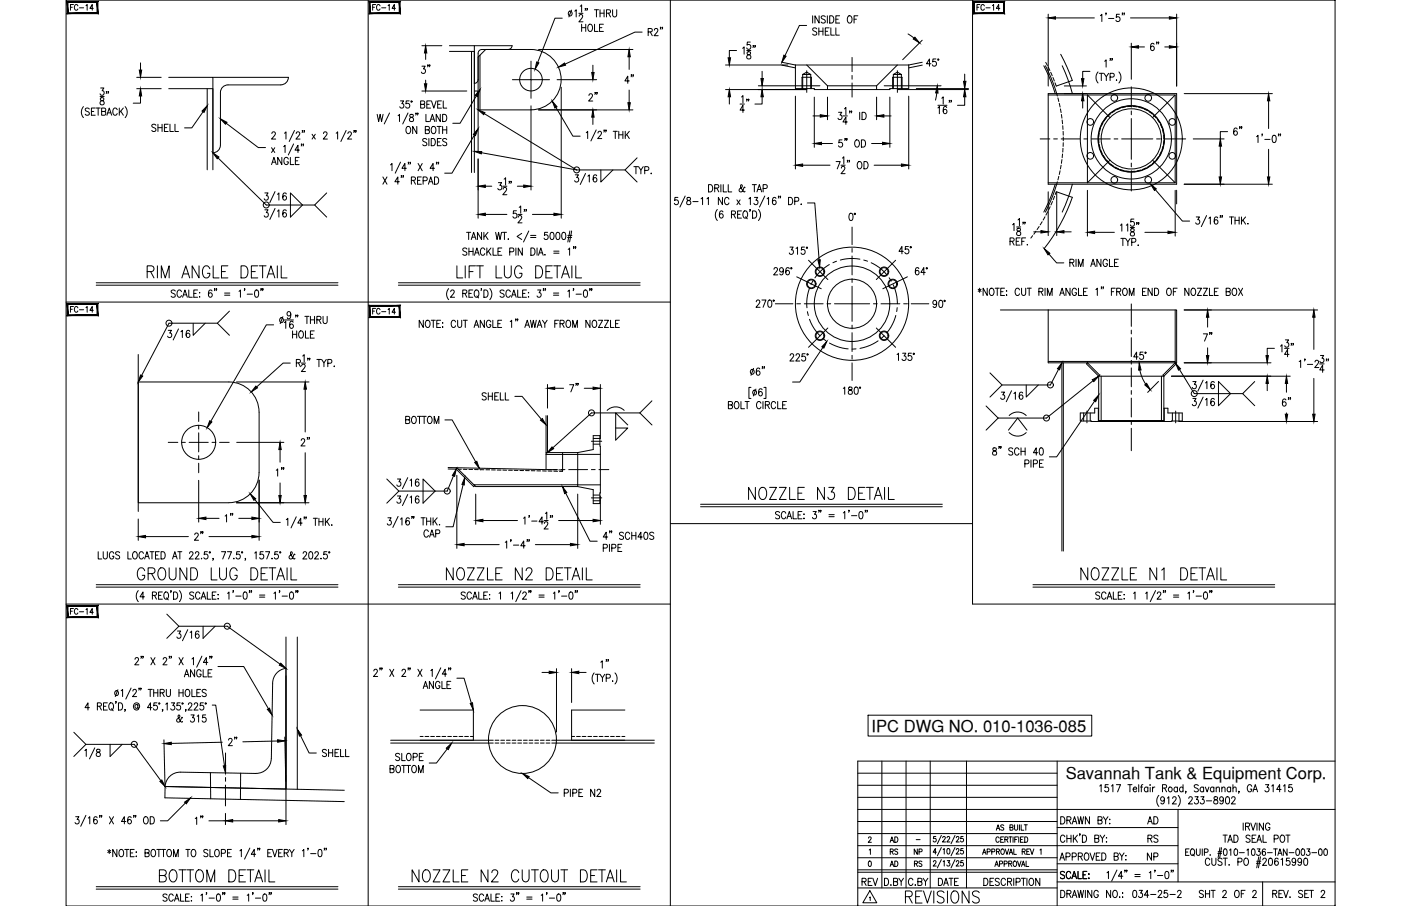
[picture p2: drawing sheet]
<svg xmlns="http://www.w3.org/2000/svg" width="432mm" height="279mm" viewBox="0 0 432 279" stroke-linecap="round" stroke-linejoin="round" font-family="sans-serif">
<defs><g id="words">
<text font-size="7.5" x="278.3" y="279.8">REVISIONS</text>
<g font-size="7.1">
<text x="44.4" y="86.8">RIM ANGLE DETAIL</text>
<text x="140.1" y="86.8">LIFT LUG DETAIL</text>
<text x="229.7" y="155.2">NOZZLE N3 DETAIL</text>
<text x="41.3" y="179.9">GROUND LUG DETAIL</text>
<text x="136.5" y="179.9">NOZZLE N2 DETAIL</text>
<text x="332.3" y="179.9">NOZZLE N1 DETAIL</text>
<text x="48.3" y="273">BOTTOM DETAIL</text>
<text x="126.3" y="273">NOZZLE N2 CUTOUT DETAIL</text>
</g>
<g font-size="6.2">
<text x="232.1" y="36" transform="rotate(-90 232.1 36)">14&quot;</text>
<text x="230.4" y="117.1">6&quot;</text>
<text x="63.9" y="167.9" transform="rotate(-90 63.9 167.9)">2&quot;</text>
</g>
<g font-size="5.7">
<text x="358.4" y="16.9" transform="rotate(-90 358.4 16.9)">6&quot;</text>
<text x="133.7" y="24" transform="rotate(-90 133.7 24)">3&quot;</text>
<text x="191.6" y="26.8">4&quot;</text>
<text x="185.2" y="32.5" transform="rotate(-90 185.2 32.5)">2&quot;</text>
<text x="257.5" y="46.6">5&quot; OD</text>
<text x="383.8" y="43" transform="rotate(-90 383.8 43)">6&quot;</text>
<text x="374.6" y="106.5" transform="rotate(-90 374.6 106.5)">7&quot;</text>
<text x="174.6" y="122.1">7&quot;</text>
<text x="399" y="126.6" transform="rotate(-90 399 126.6)">6&quot;</text>
<text x="91.7" y="138.6">2&quot;</text>
<text x="73" y="162.3" transform="rotate(-90 73 162.3)">1&quot;</text>
<text x="69.5" y="231.1">2&quot;</text>
<text x="59.3" y="255.4">1&quot;</text>
<text x="352.8" y="255.4">AD</text>
<text x="264.9" y="274.5">REV</text>
<text x="288.2" y="274.5">DATE</text>
</g>
<g font-size="5.3">
<text x="284.7" y="21.5">45°</text>
<text x="45.9" y="41.6">SHELL</text>
<text x="194.4" y="54.7">TYP.</text>
<text x="328.8" y="83.3">RIM ANGLE</text>
<text x="147.8" y="124.5">SHELL</text>
<text x="88.5" y="148.2" transform="rotate(-90 88.5 148.2)">1&quot;</text>
<text x="98.4" y="234.6">SHELL</text>
<text x="352.8" y="261.1">RS</text>
<text x="376.1" y="261.1">TAD SEAL POT</text>
<text x="352.8" y="266.3">NP</text>
<text x="348.2" y="278">034-25-2</text>
<text x="368.7" y="278">SHT 2 OF 2</text>
</g>
<g font-size="5.1">
<text x="268.6" y="225.7">IPC DWG NO. 010-1036-085</text>
<text x="328.5" y="240.3">Savannah Tank &amp; Equipment Corp.</text>
</g>
<g font-size="4.9">
<text x="20.8" y="4.2">FC-14</text>
<text x="113.9" y="4.2">FC-14</text>
<text x="300.2" y="4.2">FC-14</text>
<text x="20.8" y="97.4">FC-14</text>
<text x="113.9" y="98.1">FC-14</text>
<text x="20.8" y="190.5">FC-14</text>
<text x="273.4" y="261.1">AD</text>
<text x="273.4" y="268.5">AD</text>
<text x="280.8" y="268.5">RS</text>
</g>
<g font-size="4.4">
<text x="273.4" y="264.6">RS</text>
<text x="280.8" y="264.6">NP</text>
</g>
<text font-size="2.6" x="281.5" y="260">-</text>
</g></defs>
<!-- layer: 0 -->
<g fill="none" stroke="#000" stroke-width=".31">
<path d="M20.4 0h391.1v279.4h-391.1zM113.5 0v279.4M206.6 0v279.4M299.7 0v186.3h111.8M20.4 93.2h186.2M206.6 161.5h93.1M20.4 186.3h186.2M264.4 238.4h61.4M271.8 234.7v39.1M279.3 234.7v39.1M286.7 234.7v39.1M297.9 234.7v39.1"/>
<path d="M325.8 234.7v44.7M411.5 234.7h-147.1v44.7M264.4 242.2h61.4M264.4 245.9h61.4M264.4 253.3h61.4M264.4 257.1h61.4M264.4 249.6h147.1M325.8 255.2h37.3M363.1 249.6v22.4M264.4 264.5h61.4M264.4 260.8h98.7M264.4 269h61.4"/>
<path d="M264.4 268.2h61.4M264.4 273.8h61.4M325.8 272h85.7M325.8 266.4h37.3"/>
</g>
<!-- layer: DIM -->
<g fill="none" stroke="#000" stroke-width=".31">
<path d="M43.3 19.4v2.2M130 14.1h6.2M131.2 16.3v2M166 15.3h29.1M173.3 5.6h-2.3l-5.3 13.6M176.1 3.1l-.8 2.1M177.1 3.4l.5-.4v2.2M178.4 4.1h1.3M178.5 5l.4-.5 .5 .1 .2 .3-.3 .8-.9 1h1.3M178.8 1.9l.5-.4v2.2M179.3 7.5v2.2M179.3 8.5h1.2"/>
<path d="M180.5 2.7h-.2h.2l-.2 .5M180.5 7.5v2.2M181 2.7h-.2h.2l-.2 .5M181.5 7.6l.2-.1a1.13 1.13 0 0 1 1 1.1 1.13 1.13 0 0 1-1 1.1 1.41 1.41 0 0 1-.2-2.1zM183.2 3h1.3M183.2 7.5v2.2h1.1M183.8 3v2.2M184.8 8.5h.7M184.9 4.1h1.3M184.9 3v2.2M186 7.5h-1.2v2.2h1.2M186.2 3v2.2"/>
<path d="M186.9 4.1l1.1-.1 .2-.4-.2-.5-1.1-.1v2.2M187.5 4.1l.7 1.1M188.8 3v1.6l.6 .6 .6-.3 .1-1.9M193.9 17.5v3.9M197.9 9.9h-2.2l-21.5 9.9M199.8 9.8l1.1-.1 .1-.7-1.2-.2v2.2M200.4 9.8l.6 1.2M201.7 9.3l.3-.5 .6 .1 .2 .3-.3 .7-.9 1.1h1.3M203.7 8.5h-.2h.2l-.2 .5M204.2 8.5h-.2h.2l-.2 .5M227 15.6h-2.2v2.2M228.9 14.9l.4-.4v2.2"/>
<path d="M230.1 15.6h1.3M230.3 16.1v.6a.89 .89 0 0 1 1 .4 .89 .89 0 0 1-.1 1 .72 .72 0 0 1-1.1-.5 .72 .72 0 0 1 1-.8l.2-.5a.66 .66 0 0 0-1-.2zM231.2 13h-.9v.9a.69 .69 0 0 1 1 .1 .69 .69 0 0 1-.2 1 .69 .69 0 0 1-1-.2M232.2 14.1h-.1h.1l-.1 .6M232.8 14.1h-.2h.2l-.2 .6M248.6 7.9h-2.2l-4.5 9.3M250.5 4.9v2.2M251.7 8.9l-.4-.3-.8 .3 .2 .5 .9 .5 .1 .6-.4 .3-.8-.3M252.4 8.6v2.2M252.4 9.7h1.2M252.5 4.9v2.2l-1.3-2.2v2.2M253.6 8.6v2.2"/>
<path d="M254.4 5.2l-.5-.3-.8 .3 .2 .5 1 .6 .1 .5-.5 .3-.8-.3M254.4 9.7h.7M255 4.9v2.2M255.5 8.6h-1.1v2.2h1.1M255.7 4.9a1.13 1.13 0 0 1 1.3 1.1 1.13 1.13 0 0 1-1.3 1.1zM256.1 8.6v2.2h1.1M257.6 8.6v2.2h1.1M257.6 5.9h.7M258.8 4.9h-1.2v2.2h1.2M261.5 5l.2-.1a1.14 1.14 0 0 1 .9 1.1 1.14 1.14 0 0 1-.9 1.1 1.45 1.45 0 0 1-.2-2.1zM263.2 5.9h.7M264.4 4.9h-1.2v2.2"/>
<path d="M279.9 10.5l1.8 1.2M284.2 12.4l-6 6M323.1 4.4v22.1M325.3 5.5h12M339.2 4.8l.4-.4v2.2M340.5 18.9l.4-.4v2.2M341 4.1h-.2h.2l-.2 .5M341.7 5.7h1.6M342.3 18.1h-.2h.2l-.2 .6M342.8 18.1h-.2h.2l-.2 .6M345 4.4h-.9l-.1 1a.7 .7 0 0 1 1 0 .7 .7 0 0 1-.1 1 .7 .7 0 0 1-1-.2M346 4.1h-.2h.2l-.2 .5"/>
<path d="M346.6 4.1h-.2h.2l-.2 .5M348.4 5.5h12M348.7 13.3v11.1M350.9 14.5h1.8M362.6 4.4v22.1M25.7 32.9a2.58 2.58 0 0 0 0 3.4M27.5 33.6l-.4-.3-.8 .3 .1 .6 .9 .4 .2 .3v.3l-.4 .3-.8-.3M28.2 34.4h.7M29.3 33.3h-1.1v2.2h1.1M29.6 33.3h1.3M30.2 33.3v2.2M30.8 29.7h1.3"/>
<path d="M31 27.1h1l-.5 .9a.67 .67 0 0 1 .5 1 .67 .67 0 0 1-1.2-.1M31 30.2v.7a.89 .89 0 0 1 .9 .3 .89 .89 0 0 1 0 1 .72 .72 0 0 1-1.1-.4 .72 .72 0 0 1 .9-.8l.3-.6a.66 .66 0 0 0-1-.2zM31.3 34.4l1.1-.1 .1-.8-1.2-.2v2.2l1.2-.2 .1-.5-.4-.4M32.9 28.3h-.2h.2l-.2 .5M33 35.5l.7-2.2 .7 2.2M33.2 34.8h.9M33.5 28.3h-.2h.2l-.2 .5M36.1 33.8a.7 .7 0 0 0-.8-.5 .7 .7 0 0 0-.5 .9v.5a.7 .7 0 0 0 .5 .8 .7 .7 0 0 0 .8-.5M36.8 33.3v2.2M37.2 34.3l.8 1.2M38 33.3l-1.2 1.5M38.6 32.9a2.58 2.58 0 0 1 0 3.4"/>
<path d="M42.1 27.3h7.6M42.1 23.9h7.6M43.3 29.6v2.2h-2.2M62.6 34.5l-3.5 4.9h-2.2M69.7 38l9.9 7.5h2.2M116.2 35.3l.5 2.2 .5-2.2 .4 2.2 .5-2.2M120.1 34.8l-1.7 3.4M122.7 35.7l.4-.4v2.2M123.4 31.1h1l-.6 .9a.68 .68 0 0 1 .6 1 .68 .68 0 0 1-1.2-.1M125.5 39.1l.2-.1a1.13 1.13 0 0 1 .9 1.1 1.13 1.13 0 0 1-.9 1.1 1.41 1.41 0 0 1-.2-2.1zM125.8 34.8l-1.7 3.4M126.1 31.1h-.9l-.1 1a.7 .7 0 0 1 1 0 .7 .7 0 0 1-.1 1 .7 .7 0 0 1-1-.2"/>
<path d="M126.4 35.4v.6a.89 .89 0 0 1 .9 .4 .89 .89 0 0 1 0 1 .72 .72 0 0 1-1.1-.5 .72 .72 0 0 1 .9-.8l.3-.5a.66 .66 0 0 0-1-.2zM126.7 31.2h.2v.3h-.2zM128.3 34.9h-.2h.2l-.2 .6M128.5 39v2.2l-1.3-2.2v2.2M128.8 34.9h-.1h.1l-.1 .6M129.6 32.2l1.1-.1 .2-.3-.2-.6-1.1-.1v2.2l1.2-.2 .1-.5-.4-.4M130 28.1h13.9M131.3 35.3v2.2h1.1M131.6 32.2h.7M132.5 37.5l.8-2.2 .7 2.2M132.7 31.1h-1.1v2.2h1.1M132.8 36.7h.9"/>
<path d="M133 31.1l.7 2.2 .7-2.2M133.3 39.1l.1-.1a1.13 1.13 0 0 1 1 1.1 1.13 1.13 0 0 1-1 1.1 1.43 1.43 0 0 1-.1-2.1zM134.7 39h1.3M134.9 32.2h.7M135.3 39v2.2M135.7 35.3v2.2l-1.3-2.2v2.2M136.1 31.1h-1.2v2.2h1.2M136.4 35.3a1.13 1.13 0 0 1 1.3 1.1 1.13 1.13 0 0 1-1.3 1.1zM136.4 39v2.2M136.6 31.1v2.2h1.1M137.7 39v2.2M146.8 29.6l-5 8.4h-2.2"/>
<path d="M149.3 35.1l28.4 17.3M163.7 32.6v26M166 33.9h29.1M171.3 33.1l5.3 8.9h2.2M171.7 24.6h12.2M173 26.9v40.4M182.7 20.1v2.3M182.7 36.1v2.3M193.9 27.8v3.9M223.6 27.6h25M223.6 20h19.2M224.8 29.8v2.3"/>
<path d="M233.7 26.5h19M234.9 29.8v2.3h-2.2M234.9 22v2.2M245.2 29.7v22.4M250.6 35.8h2.2M251 30v15.4M255 30v6.9M258.4 34.6h1l-.5 .9a.68 .68 0 0 1 .6 1 .68 .68 0 0 1-1.2-.1M259.8 35.8h1.4M260.3 33.6l.4-.5v2.3M261.2 37.6h-1.4l.9-1.5v2.3M262 34.3h-.2h.2l-.2 .5"/>
<path d="M262.5 34.3h-.2h.2l-.2 .5M265 34.6v2.3M265.7 34.6a1.13 1.13 0 0 1 1.3 1.2 1.13 1.13 0 0 1-1.3 1.1zM270.2 30v6.9M272.4 35.8h2.2M272.5 26.5h17.5M274.3 30v15.4M276.6 27.6h21.9M280.1 29.7v22.4M282.4 27.3h16.1M288.7 28.7l-.4 2.2M289.1 33.3l.4-.5v2.3"/>
<path d="M289.1 32.5h2.8M290.3 30.3l.4-.4v2.2M291.8 33.2l-.4-.4a1.26 1.26 0 0 0-.7 1.1 1.26 1.26 0 0 0 .6 1.2 .65 .65 0 0 0 .6-1 .65 .65 0 0 0-1.1-.1l-.1 .3M292.7 31h-.2h.2l-.2 .6M293.2 31h-.1h.1l-.1 .6M297.3 29.8v2.7h-2.2M297.3 22.9v2.2M328 28.9h6.9M328 26.5h6.9M333.7 31.1v2.2M335.9 22h-2.2v2.3M338.4 22.2a2.57 2.57 0 0 0 0 3.4"/>
<path d="M338.8 22.6h1.3M339.4 22.6v2.2M340.2 22.6l.8 1.1v1.1M341.7 22.6l-.7 1.1M342.1 23.8l1.1-.1 .1-.9-1.2-.2v2.2M344.1 24.6v.2zM344.8 22.2a2.57 2.57 0 0 1 0 3.4M365 28.9h27.2M391 31.1v8.5M67.2 48.7l14.9 14.5h14.9M81.6 59.5h1l-.5 .8a.68 .68 0 0 1 .5 1.1 .68 .68 0 0 1-1.2-.1M83.7 50.8l.7-2.3 .8 2.3"/>
<path d="M83.7 45.6l1 1.4M83.8 41.2l.4-.5h.3l.4 .4-.3 .7-.9 1.1h1.3M84 50h.9M84.7 45.6l-1 1.4M84.8 59.1l-1.6 3.4M85.5 59.9l.5-.4v2.2M86.9 48.5v2.3l-1.3-2.3v2.3M87.4 45.2l.5-.4v2.2M87.7 41.1l.4-.4v2.2M88.2 59.8l-.5-.3a1.29 1.29 0 0 0 .1 2.2 .65 .65 0 0 0 .5-.9 .65 .65 0 0 0-1.1-.1l-.1 .3M88.9 49.1a.7 .7 0 0 0-.9-.6 .7 .7 0 0 0-.5 .9v.5a.7 .7 0 0 0 .7 .9 .7 .7 0 0 0 .7-.9h-.5M89.5 48.5v2.3h1.1"/>
<path d="M89.5 59.5l3.7 3.7-3.7 3.8zM90.5 44.4l-1.6 3.4M90.8 40.2l-1.7 3.4M91 49.6h.8M91.3 41.2l.4-.5h.3l.4 .4-.3 .7-.9 1.1h1.3M92.2 48.5h-1.2v2.3h1.2M92.3 46.3h-1.4l.9-1.5v2.2M93 44.5h-.2h.2l-.2 .5M93.3 40.3h-.2h.2l-.2 .6M93.6 44.5h-.2h.2l-.2 .5M93.8 40.3h-.1h.1l-.1 .6M96.2 41.4l1 1.5"/>
<path d="M97.2 41.4l-1 1.5M99.7 41.2l.4-.5 .5 .1 .2 .3-.3 .7-.9 1.1h1.3M100.7 59.5l-3.7 3.7 3.7 3.8M103.6 41.1l.5-.4v2.2M106.7 40.2l-1.6 3.4M107.2 41.2l.4-.5h.4l.3 .4-.3 .7-.9 1.1h1.3M109.2 40.3h-.2h.2l-.2 .6M109.7 40.3h-.1h.1l-.1 .6M118 54.6l1.3 2.2M119.3 54.6l-1.3 2.2M120.4 50.8l.4-.4v2.2M123.1 56h-1.4l.9-1.4v2.2"/>
<path d="M123.4 50l-1.6 3.4M123.8 54.3h-.2h.2l-.2 .5M124.3 54.3h-.1h.1l-.1 .5M125.2 51.9h-1.3l.9-1.5v2.2M126 50.1h-.2h.2l-.2 .5M126.5 50.1h-.2h.2l-.2 .5M126.8 55.6l1.1-.1 .2-.3-.2-.5-1.1-.1v2.2M127.4 55.6l.7 1.2M128.7 55.6h.7M128.9 50.4l1.2 2.2M129.9 54.6h-1.2v2.2h1.2M130.1 50.4l-1.2 2.2"/>
<path d="M130.4 55.7l1.1-.1 .2-.3-.2-.6-1.1-.1v2.2M131.1 40l1.1-.1 .1-.7-1.2-.2v2.2l1.2-.2 .1-.5-.5-.5M131.6 43l-.5-.3-.6 .1-.1 .7 1 .5 .2 .6-.5 .3-.8-.3M132 56.8l.8-2.2 .7 2.2M132.2 42.7v2.2M132.3 56h.9M132.9 42.7a1.13 1.13 0 0 1 1.3 1.1 1.13 1.13 0 0 1-1.3 1.1zM133.9 51.9h-1.3l.9-1.5v2.2M133.9 54.6a1.13 1.13 0 0 1 1.3 1.1 1.13 1.13 0 0 1-1.3 1.1zM134.7 50.1h-.2h.2l-.2 .5M134.8 43.8h.7M135.2 50.1h-.2h.2l-.2 .5"/>
<path d="M136 42.7h-1.2v2.2h1.2M136.4 40h1.3M137.7 43l-.5-.3-.8 .3 .2 .6 .9 .4 .2 .3v.3l-.5 .3-.8-.3M146.2 41.6l-6.9 11.8h-2.2M147.4 49v18.3M148.4 47.1l29.3 5.3M149.6 57.4h2M153.6 56.3h1l-.5 .9a.67 .67 0 0 1 .5 1 .67 .67 0 0 1-1.2-.1M155 57.4h1.2M155.1 58.3l.3-.5h.4l.3 .4-.2 .8-.9 1h1.2M155.4 55.2l.4-.4v2.3M157.1 56h-.2h.2l-.2 .5"/>
<path d="M157.6 56h-.2h.2l-.2 .5M159.4 57.4h2M177.3 53.9h1l-.6 .9a.68 .68 0 0 1 .6 1 .68 .68 0 0 1-1.2-.1M177.7 52.4h14.9l3.8 3.7M180.5 53.5l-1.7 3.4M180.7 40.9l.4-.4v2.2M181.2 54.3l.4-.4v2.2M183.7 40.1l-1.6 3.4M183.9 54.2l-.6-.3a1.28 1.28 0 0 0 .2 2.2 .65 .65 0 0 0 .5-.9 .65 .65 0 0 0-1.1-.1l-.1 .3M184.3 41l.4-.5h.3l.4 .4-.3 .8-.9 1h1.3M185.2 52.4v3.7l3.7-3.7M186.3 40.2h-.2h.2l-.2 .5"/>
<path d="M186.8 40.2h-.2h.2l-.2 .5M189 40.5h1.3M189.6 40.5v2.2M190.7 40.5v2.2M190.7 41.6h1.3M192 40.5v2.2M192.7 40.5v2.2M193.2 41.5l.8 1.2M194 40.5l-1.3 1.5M218.4 56.9a1.13 1.13 0 0 1 1.3 1.2 1.13 1.13 0 0 1-1.3 1.1zM220.3 58l1.1-.1 .1-.7-1.2-.3v2.3M220.9 58l.7 1.2"/>
<path d="M222.2 56.9v2.3M222.9 56.9v2.3h1.1M224.5 56.9v2.3h1M229.6 57.9l-.1-.2a2.18 2.18 0 0 1-1.3 1.5l-.4-.7 1-1-.3-.6-.3 .4 .1 .5 .9 1.3 .3 .1 .1-.2M231.9 56.9h1.2M232.5 56.9v2.3M233.3 59.2l.7-2.3 .8 2.3M233.6 58.4h.9M235.2 58.1l1.1-.1 .1-.8-1.2-.3v2.3M247.4 50.9h8.4M253.2 44.3h3.4M257.7 49.8h1.3l-1 2.3"/>
<path d="M259.2 50.9h1.3M259.3 51.8l.4-.5h.3l.4 .4-.3 .8-.9 1.1h1.3M259.6 48.8l.5-.5v2.3M261.3 49.5h-.2h.2l-.2 .5M261.8 49.5h-.1h.1l-.1 .5M264.6 49.9l.1-.1a1.14 1.14 0 0 1 1 1.1 1.14 1.14 0 0 1-1 1.2 1.46 1.46 0 0 1-.1-2.2zM266.3 49.8a1.13 1.13 0 0 1 1.3 1.1 1.13 1.13 0 0 1-1.3 1.2zM268.6 44.3h3.4M269.4 50.9h8.4M323.1 59.1v13.6M325.7 59.1v13.6M335.2 58.7v14.1"/>
<path d="M356.1 58.5l8.3 9.7h2.2M362.2 58.7v14.1M362.6 58.7v4.2M365 56.8h27.2M367.8 42.8h9.5M376.1 45.1v9.5M378.4 40.6h-2.3v2.2M387.3 42.1l.4-.4v2.3M389.1 41.4h-.2h.2l-.2 .5M389.8 43h1.6M391 46v8.6M392.3 41.8l.5-.1a1.44 1.44 0 0 1 0 2.3h-.2a1.59 1.59 0 0 1-.3-2.2z"/>
<path d="M394.2 41.4h-.2h.2l-.2 .5M394.7 41.4h-.2h.2l-.2 .5M81.6 64.7h1l-.5 .9a.69 .69 0 0 1 .5 1 .69 .69 0 0 1-1.2-.1M84.8 64.3l-1.6 3.4M85.5 65.1l.5-.4v2.3M88.2 65l-.5-.3a1.32 1.32 0 0 0 .1 2.3 .65 .65 0 0 0 .5-1 .65 .65 0 0 0-1.1-.1l-.1 .3M143.8 71.6h1.3M143.9 76.8a.67 .67 0 0 0-.7-.3 .67 .67 0 0 0-.6 .5l1.3 1.1v.3l-.5 .3-.8-.3M144.4 71.6v2.3M144.5 76.5v2.2M144.5 77.6h1.3M145.2 73.9l.8-2.3 .7 2.3"/>
<path d="M145.5 73.1h.9M145.8 76.5v2.2M146.2 78.7l.8-2.2 .7 2.2M146.5 78h.9M148.4 71.6v2.3l-1.2-2.3v2.3M149.1 71.6v2.3M149.4 77a.7 .7 0 0 0-.8-.5 .7 .7 0 0 0-.5 .8v.6a.7 .7 0 0 0 .5 .8 .7 .7 0 0 0 .8-.5M149.6 72.6l.8 1.3M149.6 66.1h6.6M150.1 76.5v2.2M150.4 71.6l-1.3 1.5M150.5 77.4l.8 1.3"/>
<path d="M151.3 76.5l-1.2 1.5M152 76.5v2.2h1M152.8 71.6l.4 2.3 .5-2.3 .4 2.3 .5-2.3M153.5 77.6h.7M154.7 76.5h-1.2v2.2M154.8 71.6h1.3M155.5 71.6v2.3M156.7 73.7v.2zM157.1 77.7l1.1-.1 .2-.4-.2-.6-1.1-.1v2.2M159 76.5v2.2M159.2 65h-.9l-.1 1a.69 .69 0 0 1 1 0 .69 .69 0 0 1-.1 1 .69 .69 0 0 1-1-.2M159.6 66.1h1.3"/>
<path d="M159.7 67l.4-.5h.3l.4 .4-.3 .8-.9 1h1.3M160 63.9l.5-.4v2.2M160.8 72l-1.4 .9 1.4 1M161 76.5v2.2l-1.3-2.2v2.2M161.7 64.7h-.2h.2l-.2 .5M162.2 64.7h-.1h.1l-.1 .5M163 71.2l-1.6 3.4M163.5 72.6h1.7M163.5 73.2h1.7M163.6 76.5a1.13 1.13 0 0 1 1.3 1.1 1.13 1.13 0 0 1-1.3 1.1zM164.1 66.1h6.6M165.5 76.5v2.2"/>
<path d="M166 78.7l.7-2.2 .7 2.2M166.2 78h1M168 78.5v.2zM168.8 71.6h-.9l-.1 1a.69 .69 0 0 1 1 0 .69 .69 0 0 1-.1 1.1 .69 .69 0 0 1-1-.3M169.8 71.8l.4-.2a1.38 1.38 0 0 1 0 2.3h-.2a1.58 1.58 0 0 1-.2-2.1zM170.7 77.4h1.6M170.7 78.1h1.6M171.6 71.8l.4-.2a1.38 1.38 0 0 1 0 2.3h-.1a1.56 1.56 0 0 1-.3-2.1zM173.4 71.8l.4-.2a1.38 1.38 0 0 1 0 2.3h-.1a1.58 1.58 0 0 1-.3-2.1zM174.9 73.2h1.3M175 72.6h1.3M175.1 76.9l.5-.4v2.2"/>
<path d="M175.6 71.2l-.6 3.4M176.2 71.2l-.6 3.4M176.9 76.2h-.2h.2l-.2 .5M177.5 76.2h-.2h.2l-.2 .5M208.9 60.9h-.9l-.1 .9a.69 .69 0 0 1 1.1 .1 .69 .69 0 0 1-.2 1 .69 .69 0 0 1-1-.2M211.2 60.5l-1.6 3.4M211.8 61v.6a.89 .89 0 0 1 .9 .4 .89 .89 0 0 1 0 1 .72 .72 0 0 1-1.1-.5 .72 .72 0 0 1 1-.8l.2-.5a.66 .66 0 0 0-1-.2zM213.6 62.2h1.6M216.1 61.3l.4-.4v2.2M217.9 61.3l.4-.4v2.2M221.1 64.6a2.65 2.65 0 0 0 0 3.4M222.7 60.9v2.2l-1.3-2.2v2.2"/>
<path d="M222.8 65.4l-.5-.4a1.27 1.27 0 0 0 .1 2.3 .64 .64 0 0 0 .6-.6 .64 .64 0 0 0-.6-.7 .64 .64 0 0 0-.7 .5M224.7 61.4a.7 .7 0 0 0-.9-.5 .7 .7 0 0 0-.5 .8v.6a.7 .7 0 0 0 .5 .8 .7 .7 0 0 0 .9-.5M225.4 66.1l1.1-.1 .2-.3-.2-.5-1.1-.2v2.3M226.1 66.1l.6 1.2M227.1 61.6l1 1.5M227.3 66.1h.8M228.1 61.6l-1 1.5M228.5 65h-1.2v2.3h1.2M229.3 65.2l.2-.2a1.13 1.13 0 0 1 1 1.2 1.13 1.13 0 0 1-1 1.1 1.41 1.41 0 0 1-.2-2.1zM229.8 66.8l.5 .7M230.8 61.3l.5-.4v2.2M231.2 64.7h-.1h.1l-.1 .6"/>
<path d="M231.9 65a1.13 1.13 0 0 1 1.3 1.2 1.13 1.13 0 0 1-1.3 1.1zM232.5 60.9h1l-.5 .8a.67 .67 0 0 1 .5 1.1 .67 .67 0 0 1-1.1-.1M233.8 64.6a2.58 2.58 0 0 1 0 3.4M235.7 60.5l-1.6 3.4M236.4 61.3l.5-.4v2.2M239.1 61.2l-.5-.3a1.3 1.3 0 0 0 .1 2.2 .65 .65 0 0 0 .5-.9 .65 .65 0 0 0-1.1-.1v.3M240.1 60.6h-.2h.2l-.2 .5M240.6 60.6h-.2h.2l-.2 .5M243 60.9a1.13 1.13 0 0 1 1.3 1.1 1.13 1.13 0 0 1-1.3 1.1zM243.5 76.2h1l-.6 .8a.68 .68 0 0 1 .6 1.1 .68 .68 0 0 1-1.2-.1M244.9 62.1l1.1-.1 .2-.4-.2-.6-1.1-.1v2.2M245.3 76.6l.5-.4v2.2"/>
<path d="M246.8 63h.2zM248 76.2h-.9l-.1 1a.7 .7 0 0 1 1 0 .7 .7 0 0 1-.1 1 .7 .7 0 0 1-1-.2M248.6 76.2h.2v.4h-.2zM248.9 62.6h2.2l1.4 17.5M261.9 65.9l.5-.1a1.31 1.31 0 0 1-.2 2.2 1.59 1.59 0 0 1-.3-2.1zM263.3 65.8h.3v.3h-.3zM278.4 77.5h-1.3l.9-1.5v2.3M280 76h-.9l-.1 1a.69 .69 0 0 1 1 0 .69 .69 0 0 1-.1 1 .69 .69 0 0 1-1-.2M280.6 76.1h.2v.3h-.2zM311.3 74.4l1.1-.1 .1-.7-1.2-.2v2.2M311.9 74.4l.7 1.2M312.1 69.3l.4-.4v2.2"/>
<path d="M313.2 74.4h.7M313.3 70h1.3M313.5 70.5v.6a.82 .82 0 0 1 1 .5 .82 .82 0 0 1-.3 1 .73 .73 0 0 1-.9-.7 .73 .73 0 0 1 .9-.7l.3-.5a.66 .66 0 0 0-1-.2zM313.8 67.8l.4-.4v2.2M314.4 73.4h-1.2v2.2h1.2M314.9 74.4h.7M315.4 68.6h-.2h.2l-.2 .5M316 68.6h-.2h.2l-.2 .5M316.1 73.4h-1.2v2.2M316.6 75.4v.2zM318.6 71.5h2.2M323.3 78.4l2.3 2.7h2.3"/>
<path d="M327.9 71.5h2.3M337.4 71.6h6.1M345.3 69.5l.5-.5v2.3M345.5 73.5h1.2M346.1 73.5v2.3M346.9 73.5l.7 1.1v1.2M347.1 69.5l.5-.5v2.3M348.3 73.5l-.7 1.1M348.4 70.2h1.3M348.6 70.6v.7a.89 .89 0 0 1 .9 .4 .89 .89 0 0 1 0 1 .72 .72 0 0 1-1.2-.5 .72 .72 0 0 1 1-.8l.3-.5a.64 .64 0 0 0-1-.3zM348.8 74.7l1.1-.1 .2-.3-.2-.7-1.1-.1v2.3M349.5 67.6h-.9l-.1 .9a.69 .69 0 0 1 1 .1 .69 .69 0 0 1-.1 1 .69 .69 0 0 1-1-.2"/>
<path d="M350.5 68.7h-.2h.2l-.2 .6M350.7 75.6h.2zM351 68.7h-.2h.2l-.2 .6M352.9 71.6h7.1M368.7 66.9h1l-.6 .9a.68 .68 0 0 1 .6 1 .68 .68 0 0 1-1.2-.1M371.9 66.5l-1.7 3.4M372.6 67.3l.4-.4v2.2M375.3 67.2l-.5-.3a1.28 1.28 0 0 0 .1 2.2 .65 .65 0 0 0 .5-.9 .65 .65 0 0 0-1.1-.1l-.1 .3M376.2 66.6h-.2h.2l-.2 .5M376.7 66.6h-.1h.1l-.1 .5M378.9 66.9h1.3M379.6 66.9v2.2"/>
<path d="M380.6 66.9v2.2M380.6 68h1.3M381.9 66.9v2.2M382.6 66.9v2.2M383.1 67.9l.8 1.2M383.9 66.9l-1.3 1.5M384.6 68.9v.2zM29.7 87.9h74.5M29.7 87.2h74.5M54 89.7l-.4-.3-.9 .3 .2 .6 1 .5 .1 .6-.4 .3-.9-.3M55.9 90a.7 .7 0 0 0-.8-.6 .7 .7 0 0 0-.5 .9v.5a.7 .7 0 0 0 .5 .9 .7 .7 0 0 0 .8-.6M56.3 91.7l.7-2.3 .7 2.3"/>
<path d="M56.6 90.9h.9M58.2 89.4v2.3h1.1M59.5 99.7v3.7l3.8-3.7M59.7 90.5h.8M60.9 89.4h-1.2v2.3h1.2M61.5 90.2v.2zM61.5 91.5v.2zM65.3 89.7l-.5-.3a1.29 1.29 0 0 0 .1 2.3 .64 .64 0 0 0 .6-.6 .64 .64 0 0 0-.6-.7 .64 .64 0 0 0-.7 .5M66.2 89.1h-.1h.1l-.1 .5M66.8 89.1h-.2h.2l-.2 .5M67 99.7h-14.9l-8.5 16.1M69.2 90.4h1.6"/>
<path d="M69.2 91h1.6M70.7 95.9l-3.7 3.8 3.7 3.7M73.7 89.9l.4-.5v2.3M75.5 89.1h-.2h.2l-.2 .5M76.2 90.7h1.6M78.7 89.5l.5-.1a1.44 1.44 0 0 1 0 2.3h-.2a1.58 1.58 0 0 1-.3-2.2zM80.5 89.1h-.2h.2l-.2 .5M81.1 89.1h-.2h.2l-.2 .5M87.2 97.7l-.8 2.1M87.6 99.5l.5-.4v2.2M87.6 98.7h2.8M89.6 96.8a.64 .64 0 0 1-1 .5 .64 .64 0 0 1 .1-1.1l.3-.1a1.23 1.23 0 0 1 .7 1.1 1.23 1.23 0 0 1-.8 1.1l-.4-.3"/>
<path d="M90.3 99.4l-.5-.3a1.27 1.27 0 0 0 .1 2.2 .65 .65 0 0 0 .5-1 .65 .65 0 0 0-1.1-.1v.3M91.2 97.2h-.1h.1l-.1 .6M91.8 97.2h-.2h.2l-.2 .6M94 97.6h1.2M94.6 97.6v2.2M95.7 97.6v2.2M95.7 98.6h1.2M96.9 97.6v2.2M97.7 98.6l1.1-.1 .1-.3-.1-.5-1.1-.1v2.2M98.3 98.6l.6 1.2M99.6 97.6v1.6l.5 .6 .7-.3v-1.9M122.8 87.9h74.5"/>
<path d="M122.8 87.2h74.5M130.5 98.8v2.2l-1.3-2.2v2.2M131.5 98.9l.1-.1a1.13 1.13 0 0 1 1 1.1 1.13 1.13 0 0 1-1 1.1 1.39 1.39 0 0 1-.1-2.1zM132.9 98.8h1.3M133.5 98.8v2.2M134.6 99.8h.7M135.8 98.8h-1.2v2.2h1.2M136.4 99.5v.2zM138.3 89a2.57 2.57 0 0 0 0 3.4M138.9 90l.4-.6 .5 .1 .2 .4-.3 .7-.9 1.1h1.3M140.4 99.3a.7 .7 0 0 0-.8-.5 .7 .7 0 0 0-.5 .8v.5a.7 .7 0 0 0 .5 .9 .7 .7 0 0 0 .8-.5M141.1 98.8v1.6a.62 .62 0 0 0 .6 .6 .62 .62 0 0 0 .6-.6v-1.6"/>
<path d="M142.6 90.5l1.1-.1 .1-.8-1.2-.2v2.3M142.8 98.8h1.2M143.3 90.5l.6 1.2M143.4 98.8v2.2M144.5 90.5h.7M145.7 89.4h-1.2v2.3h1.2M146.5 89.5l.2-.1a1.14 1.14 0 0 1 .9 1.2 1.14 1.14 0 0 1-.9 1.1 1.43 1.43 0 0 1-.2-2.2zM147 91.2l.5 .7M148.4 89.1h-.2h.2l-.2 .5M149.1 89.4a1.13 1.13 0 0 1 1.3 1.2 1.13 1.13 0 0 1-1.3 1.1zM149.3 98.8v2.2l-1.3-2.2v2.2M151 89a2.57 2.57 0 0 1 0 3.4"/>
<path d="M151.3 99.3a.71 .71 0 0 0-.9-.5 .71 .71 0 0 0-.5 .8v.5a.71 .71 0 0 0 .7 .9 .71 .71 0 0 0 .7-.9h-.5M151.9 98.8v2.2h1.1M153.4 99.8h.8M154.6 98.8h-1.2v2.2h1.2M155.4 89.7l-.5-.3-.8 .3 .2 .6 1 .5 .1 .6-.5 .3-.8-.3M157.2 99.2l.5-.4v2.2M157.3 90a.7 .7 0 0 0-.8-.6 .7 .7 0 0 0-.6 .9v.5a.7 .7 0 0 0 .6 .9 .7 .7 0 0 0 .8-.6M157.6 91.7l.8-2.3 .7 2.3M157.9 90.9h.9M159 98.4h-.1h.1l-.1 .6M159.6 89.4v2.3h1M159.6 98.4h-.2h.2l-.2 .6"/>
<path d="M161.1 90.5h.7M162.3 89.4h-1.2v2.3h1.2M162.9 90.2v.2zM162.9 91.5v.2zM163.5 98.8l.4 2.2 .5-2.2 .4 2.2 .5-2.2M165.7 89.4h1l-.5 .9a.68 .68 0 0 1 .5 1 .68 .68 0 0 1-1.2-.1M167.2 98.8l.7 1v1.2M167.6 89.1h-.2h.2l-.2 .5M168.1 89.1h-.1h.1l-.1 .5M168.6 98.8l-.7 1M170.6 90.4h1.6M170.6 91h1.6"/>
<path d="M171 99.8h.7M172.2 98.8h-1.2v2.2M172.6 99.8l1.1-.1 .1-.7-1.2-.2v2.2M173.2 99.8l.7 1.2M174.8 98.9l.2-.1a1.13 1.13 0 0 1 .9 1.1 1.13 1.13 0 0 1-.9 1.1 1.43 1.43 0 0 1-.2-2.1zM175 89.9l.5-.5v2.3M176.8 89.1h-.2h.2l-.2 .5M177.5 90.7h1.7M180.1 89.5l.4-.1a1.4 1.4 0 0 1 0 2.3h-.1a1.58 1.58 0 0 1-.3-2.2zM181.8 98.8v2.2l-1.2-2.2v2.2M181.9 89.1h-.2h.2l-.2 .5M182.4 89.1h-.2h.2l-.2 .5"/>
<path d="M182.8 98.9l.2-.1a1.13 1.13 0 0 1 .9 1.1 1.13 1.13 0 0 1-.9 1.1 1.41 1.41 0 0 1-.2-2.1zM184.5 98.8h1.2l-1.2 2.2h1.2M186.3 98.8h1.2l-1.2 2.2h1.2M188.2 98.8v2.2h1.1M189.7 99.8h.7M190.9 98.8h-1.2v2.2h1.2M233.1 93.1l.3-.6h.4l.4 .5-.3 .7-.9 1.1h1.3M234.8 92.5h1.3l-.9 2.3M236.9 92.6l.4-.1a1.41 1.41 0 0 1 0 2.3h-.1a1.58 1.58 0 0 1-.3-2.2zM238.3 92.6h.3v.3h-.3zM238.5 83.1l.4-.6h.4l.3 .5-.2 .7-1 1.1h1.3M241.4 83.3a.6 .6 0 0 1-.8 .4 .6 .6 0 0 1-.2-.9 .6 .6 0 0 1 .9 0l.1 .5a1.08 1.08 0 0 1-.7 1.5l-.4-.3"/>
<path d="M243.2 82.8l-.5-.3a1.3 1.3 0 0 0 .1 2.3 .66 .66 0 0 0 .5-1 .66 .66 0 0 0-1-.1l-.1 .3M243.7 82.6h.3v.3h-.3zM283.2 82.8l-.6-.3a1.3 1.3 0 0 0 .1 2.3 .66 .66 0 0 0 .6-1 .66 .66 0 0 0-1.1-.1l-.1 .3M285.2 84h-1.4l.9-1.5v2.3M285.5 82.6h.3v.3h-.3zM288.7 93.3a.6 .6 0 0 1-.8 .5 .6 .6 0 0 1-.3-.9 .6 .6 0 0 1 1 0l.1 .4a1.07 1.07 0 0 1-.7 1.5l-.4-.3M289.6 92.7l.4-.1a1.42 1.42 0 0 1 0 2.2h-.1a1.62 1.62 0 0 1-.3-2.1zM291 92.6h.2v.4h-.2zM301.5 89.2l.9 .7M301.9 88.9v1.3M302.4 89.2l-.9 .7M304.3 88.9v2.2l-1.3-2.2v2.2"/>
<path d="M305.3 89l.2-.1a1.14 1.14 0 0 1 .9 1.1 1.14 1.14 0 0 1-.9 1.1 1.43 1.43 0 0 1-.2-2.1zM306.7 88.9h1.3M307.4 88.9v2.2M308.4 90h.8M309.6 88.9h-1.2v2.2h1.2M310.2 89.6v.3zM310.2 90.9v.2zM314.2 89.4a.7 .7 0 0 0-.8-.5 .7 .7 0 0 0-.5 .8v.6a.7 .7 0 0 0 .5 .8 .7 .7 0 0 0 .8-.5M314.9 88.9v1.6l.5 .6 .6-.3 .1-1.9M316.6 88.9h1.2M317.2 88.9v2.2M320.2 90l1.1-.1 .2-.4-.2-.5-1.1-.1v2.2"/>
<path d="M320.8 90l.7 1.1M322.1 88.9v2.2M322.8 91.1v-2.2l.8 2.2 .7-2.2v2.2M326.6 91.1l.7-2.2 .8 2.2M326.9 90.4h.9M329.8 88.9v2.2l-1.3-2.2v2.2M331.8 89.4a.71 .71 0 0 0-.9-.5 .71 .71 0 0 0-.5 .8v.6a.71 .71 0 0 0 .7 .8 .71 .71 0 0 0 .7-.8h-.5M332.4 88.9v2.2h1.1M333.9 90h.8M335.1 88.9h-1.2v2.2h1.2M337.8 89.3l.4-.4v2.2M339.6 88.6h-.2h.2l-.2 .5"/>
<path d="M340.1 88.6h-.2h.2l-.2 .5M342.5 90h.8M343.7 88.9h-1.2v2.2M344.2 90l1-.1 .2-.8-1.2-.2v2.2M344.8 90l.6 1.1M346.4 89l.1-.1a1.14 1.14 0 0 1 1 1.1 1.14 1.14 0 0 1-1 1.1 1.45 1.45 0 0 1-.1-2.1zM348.1 91.1v-2.2l.7 2.2 .7-2.2v2.2M352.1 90h.7M353.3 88.9h-1.2v2.2h1.2M355.1 88.9v2.2l-1.3-2.2v2.2M355.8 88.9a1.13 1.13 0 0 1 1.3 1.1 1.13 1.13 0 0 1-1.3 1.1zM359.9 89l.2-.1a1.14 1.14 0 0 1 .9 1.1 1.14 1.14 0 0 1-.9 1.1 1.45 1.45 0 0 1-.2-2.1z"/>
<path d="M361.6 90h.8M362.8 88.9h-1.2v2.2M365 95.6h41.1M366.4 88.9v2.2l-1.2-2.2v2.2M367.4 89l.2-.1a1.14 1.14 0 0 1 .9 1.1 1.14 1.14 0 0 1-.9 1.1 1.41 1.41 0 0 1-.2-2.1zM369 88.9h1.3l-1.3 2.2h1.3M370.9 88.9h1.2l-1.2 2.2h1.2M372.2 97.8v3.1M372.8 88.9v2.2h1M374.3 90h.7M375.5 88.9h-1.2v2.2h1.2M377.9 90l1.1-.1 .2-.4-.2-.5-1.1-.1v2.2l1.2-.2 .1-.5-.5-.4"/>
<path d="M380.1 89l.2-.1a1.14 1.14 0 0 1 .9 1.1 1.14 1.14 0 0 1-.9 1.1 1.45 1.45 0 0 1-.2-2.1zM381.7 88.9l1.3 2.2M383 88.9l-1.3 2.2M404.9 97.8v10M51.9 101.9h1l-.6 .8a.68 .68 0 0 1 .6 1.1 .68 .68 0 0 1-1.2-.1M55 101.4l-1.6 3.4M55.8 102.3l.4-.4v2.2M58.5 102.2l-.6-.3a1.27 1.27 0 0 0 .1 2.2 .64 .64 0 0 0 .6-.6 .64 .64 0 0 0-.5-.7 .64 .64 0 0 0-.7 .6M72.9 117.8h22.3M84.3 100.2h-2.2l-17.1 29.7M89.5 112h-2.3l-8.1 7.3M90.2 102v2.3"/>
<path d="M90.2 103.1h1.2M91.3 111.9l1.1-.1 .1-.7-1.2-.3v2.3M91.4 102v2.3M92 111.9l.6 1.2M92.4 102.2l.2-.2a1.13 1.13 0 0 1 .9 1.2 1.13 1.13 0 0 1-.9 1.1 1.39 1.39 0 0 1-.2-2.1zM92.9 112h1.2M93 112.9l.3-.6 .6 .1 .2 .4-.3 .7-.9 1.1h1.2M93.3 109.8l.4-.4v2.2M94.1 102v2.3h1.1M95 110.5h-.2h.2l-.2 .6M95.5 110.5h-.2h.2l-.2 .6M95.7 103.1h.7"/>
<path d="M96.9 102h-1.2v2.3h1.2M97.7 110.8h1.2M98.3 110.8v2.3M99.1 110.8l.7 1.1v1.2M100.6 110.8l-.8 1.1M101 112l1.1-.1 .2-.3-.2-.6-1.1-.2v2.3M102.9 113h.2zM136.4 100.8v.2zM146.1 101l.7-2.2 .8 2.2M146.4 100.2h.9M161.8 101l.7-2.2 .7 2.2M162 100.2h.9"/>
<path d="M165.6 101l.7-2.2 .7 2.2M165.8 100.2h.9M168.7 118.6v7.3M171 119.7h2.7M176.5 101v-2.2l.7 2.2 .7-2.2v2.2M180.1 119.7h2.7M185 118.6v16.7M231.5 119.5h-.7v3.4h.7M233 120l-.8 2.1M235.4 119.5h.7v3.4h-.7M235.6 113.2h-.2h.2l-.2 .5M243.5 109.6l.4-.5h.4l.3 .4-.3 .8-.9 1h1.3"/>
<path d="M245.3 109.6l.4-.5 .6 .1 .1 .3-.3 .8-.8 1h1.2M248.1 109.1h-.9l-.1 .9a.7 .7 0 0 1 1.1 .1 .7 .7 0 0 1-.1 1 .7 .7 0 0 1-1-.2M248.7 109.1h.3v.4h-.3zM253.6 107.1l-7.1 10.7h-2.2M259.9 119.8l.5-.4v2.2M261.6 119.5v.6a.82 .82 0 0 1 1 .5 .82 .82 0 0 1-.3 1 .72 .72 0 0 1-.9-.8 .72 .72 0 0 1 .9-.6l.3-.5a.66 .66 0 0 0-1-.2zM263.5 119.5l.5-.1a1.4 1.4 0 0 1 0 2.2h-.2a1.59 1.59 0 0 1-.3-2.1zM264.9 119.4h.3v.3h-.3zM276.5 109.3l.4-.4v2.3M278.2 108.9h1l-.6 .9a.69 .69 0 0 1 .6 1 .69 .69 0 0 1-1.2-.1M280.9 108.9h-.9l-.1 1a.7 .7 0 0 1 1 0 .7 .7 0 0 1-.1 1 .7 .7 0 0 1-1-.2M281.5 109h.2v.3h-.2z"/>
<path d="M305.1 115l3.7 3.7M316.3 118.7v3.7l3.7-3.7M326.3 113.9l-2.6 4.8h-14.9l-3.7 3.7M336.9 117.4l-14.4 11.5h-14.9M350.8 110.1h-1.4l.9-1.5v2.2M351.3 114.1l.6 1.9 1.2 2.4M352.3 108.6h-.9l-.1 .9a.7 .7 0 0 1 1 .1 .7 .7 0 0 1-.1 1 .7 .7 0 0 1-1-.2M352.9 108.6h.3v.3h-.3zM357.1 117.6l-3.4 3.4M361 116h36.7M363.5 114l4.6 7.4h14.9M365 111.9h26.7"/>
<path d="M367.6 117.7h1l-.5 .8a.67 .67 0 0 1 .5 1.1 .67 .67 0 0 1-1.1-.1M370.8 117.2l-1.6 3.4M371.5 118.1l.5-.4v2.2M372.2 107.3v2.4M374.2 118l-.5-.3a1.27 1.27 0 0 0 .1 2.2 .65 .65 0 0 0 .5-1 .65 .65 0 0 0-1-.1l-.1 .3M375.5 117.7l3.8 3.7-3.8 3.7zM386.7 117.7l-3.7 3.7 3.7 3.7M390.6 118.2v2.3M392.8 107.4h-2.2v2.3M394.7 106.7l.4-.4v2.2M395.9 107.4h1.4M396.2 104.8h1l-.6 .9a.69 .69 0 0 1 .6 1 .69 .69 0 0 1-1.2-.1"/>
<path d="M396.5 118.2v2.8M397.3 109.3h-1.4l.9-1.5v2.2M398.1 106h-.2h.2l-.2 .5M398.6 106h-.1h.1l-.1 .5M400.4 111.5l.5-.4v2.2M402.2 110.8h-.2h.2l-.2 .5M402.9 112.4h1.7M404.9 116.7v11M405.3 111.6l.4-.5 .5 .1 .2 .3-.3 .8-.9 1h1.3M406.8 112.2h1.3M407 109.6h1l-.6 .9a.67 .67 0 0 1 .6 1 .67 .67 0 0 1-1.2-.1M408.1 114.1h-1.3l.8-1.5v2.2"/>
<path d="M408.9 110.8h-.2h.2l-.2 .5M409.5 110.8h-.2h.2l-.2 .5M73 136.4h14.5M86.3 138.6v3.9M94.1 120v13.2M94.1 139.6v13.2M125 129.5l1.1-.2 .1-.7-1.2-.2v2.2l1.2-.2v-.7l-.4-.2M127.2 128.5l.2-.1a1.13 1.13 0 0 1 .9 1.1 1.13 1.13 0 0 1-.9 1.1 1.39 1.39 0 0 1-.2-2.1zM128.7 128.4h1.2M129.3 128.4v2.2M130.1 128.4h1.3M130.7 128.4v2.2"/>
<path d="M132.1 128.5l.2-.1a1.13 1.13 0 0 1 .9 1.1 1.13 1.13 0 0 1-.9 1.1 1.41 1.41 0 0 1-.2-2.1zM133.8 130.6v-2.2l.7 2.2 .8-2.2v2.2M137.1 129.5h2.3l7.2 13M158.7 122.2h2.2l6 7.1M173.4 139.6v5.3M187.1 126.6a3.7 3.7 0 0 1 5.3 0M193.5 131.1l-3.7-3.8v8.4l3.7-3.7h-3.7M197.2 127.3l3.7 3.8M197.2 127.3h-14.9l-11.9 10.8M200.9 123.6l-3.7 3.7M224.5 124.9l1.1-.1 .2-.3-.2-.6-1.1-.1v2.2l1.2-.2 .1-.5-.5-.4M226.7 123.9l.1-.1a1.13 1.13 0 0 1 1 1.1 1.13 1.13 0 0 1-1 1.1 1.41 1.41 0 0 1-.1-2.1z"/>
<path d="M228.4 123.8v2.2h1.1M229.6 123.8h1.3M230.3 123.8v2.2M234.5 124.4a.7 .7 0 0 0-.8-.6 .7 .7 0 0 0-.5 .9v.5a.7 .7 0 0 0 .5 .8 .7 .7 0 0 0 .8-.5M234.9 120.2l-.5-.3a1.27 1.27 0 0 0 0 2.2 .65 .65 0 0 0 .6-.9 .65 .65 0 0 0-1.1-.1l-.1 .3M235.2 123.8v2.2M235.9 124.9l1.1-.1 .1-.8-1.2-.2v2.2M236.5 124.9l.7 1.1M239.1 124.4a.7 .7 0 0 0-.9-.6 .7 .7 0 0 0-.5 .9v.5a.7 .7 0 0 0 .5 .8 .7 .7 0 0 0 .9-.5M239.7 123.8v2.2h1.1M241.2 124.9h.8M242.4 123.8h-1.2v2.2h1.2"/>
<path d="M303.9 125.2l3.7 3.7M306.1 138.2v.7a.91 .91 0 0 1 .9 .4 .91 .91 0 0 1 0 1 .73 .73 0 0 1-1.1-.5 .73 .73 0 0 1 .9-.8l.3-.6a.66 .66 0 0 0-1-.2zM307.6 128.9l-3.7 3.8M308 137.8h-.2h.2l-.2 .5M308.5 137.8h-.1h.1l-.1 .5M308.6 120.9h1l-.5 .9a.68 .68 0 0 1 .5 1 .68 .68 0 0 1-1.2-.1M310.8 132.7l2.9-3.8 2.8 3.8M311 133.4a3.7 3.7 0 0 0 5.3 0M311 128.2a3.7 3.7 0 0 1 5.3 0M311.8 120.5l-1.7 3.4M312.1 138.4l-.4-.3-.8 .3 .2 .6 1 .5v.5l-.4 .4-.8-.4M312.5 121.3l.4-.4v2.2"/>
<path d="M314 138.6a.7 .7 0 0 0-.8-.5 .7 .7 0 0 0-.5 .9v.5a.7 .7 0 0 0 .5 .8 .7 .7 0 0 0 .8-.5M314.7 138.1v2.3M314.7 139.2h1.3M315.2 121.2l-.5-.3a1.27 1.27 0 0 0 0 2.2 .64 .64 0 0 0 .7-.6 .64 .64 0 0 0-.6-.6 .64 .64 0 0 0-.7 .5M316 138.1v2.3M319.8 139.6h-1.3l.9-1.5v2.3M320.6 138.2l.4-.1a1.41 1.41 0 0 1 0 2.3h-.2a1.58 1.58 0 0 1-.2-2.2zM337.4 123.7l-11.7 17.2h-2.3M363.4 130h42.7M367.6 122.9h1l-.5 .8a.67 .67 0 0 1 .5 1.1 .67 .67 0 0 1-1.1-.1M370.8 122.4l-1.6 3.5M371.5 123.3l.5-.4v2.2"/>
<path d="M374.2 123.2l-.5-.3a1.29 1.29 0 0 0 .1 2.2 .66 .66 0 0 0 .5-.9 .66 .66 0 0 0-1-.2l-.1 .4M61.2 148.1v12.9M63.5 159.9h4M72.9 155h22.3M73.6 159.9h4M78.5 154.1l5.7 7h2.2M79.9 148.1v18.5M86.3 148.9v3.9M91.3 159.4l-1.6 3.4M93.9 159.5h-.2h.2l-.2 .5M94.4 159.5h-.2h.2l-.2 .5M96.6 159.8h1.2"/>
<path d="M97.2 159.8v2.3M98.3 159.8v2.3M99.5 159.8v2.3M100.3 159.8v2.3M101.5 159.8l-1.2 1.5M119.2 147.7l3.7 3.7-3.7 3.8M119.5 159.7h1l-.5 .8a.69 .69 0 0 1 .6 1.1 .69 .69 0 0 1-1.2-.1M122.5 153h1l-.5 .8a.67 .67 0 0 1 .5 1 .67 .67 0 0 1-1.2-.1M122.5 147.7h1l-.5 .9a.68 .68 0 0 1 .5 1 .68 .68 0 0 1-1.2-.1M122.7 159.3l-1.6 3.4M125.7 152.5l-1.7 3.4M125.7 147.3l-1.7 3.4"/>
<path d="M126.2 160l-.6-.3a1.29 1.29 0 0 0 .1 2.2 .64 .64 0 0 0 .6-.6 .64 .64 0 0 0-.6-.6 .64 .64 0 0 0-.6 .5M126.4 153.4l.4-.4v2.2M126.4 148.1l.4-.4v2.3M127 159.4h-.1h.1l-.1 .5M127.6 159.4h-.2h.2l-.2 .5M129.1 153.3l-.6-.3a1.28 1.28 0 0 0 .2 2.2 .65 .65 0 0 0 .5-1 .65 .65 0 0 0-1.1-.1l-.1 .3M129.1 148l-.6-.3a1.3 1.3 0 0 0 .2 2.3 .66 .66 0 0 0 .5-1 .66 .66 0 0 0-1.1-.1l-.1 .3M129.8 159.7h1.2M130.4 147.7l3.7 3.7-3.7 3.8zM130.4 159.7v2.2M131.5 159.7v2.2M132.8 159.7v2.2"/>
<path d="M133.5 159.7v2.2M134.7 159.7l-1.2 1.5M139.8 146.7l-2 4.7h-14.9M140.8 146.6v22.5M142.7 149.5l-3 13h-2.3M146.6 152.4v9.3M161.4 159.8l.4-.4v2.2M163.2 159.1h-.2h.2l-.2 .5M168.1 158.3l.4-.4v2.2M169.8 159.1h-.2h.2l-.2 .5M170.3 159.1h-.2h.2l-.2 .5M174.3 152.1l7.5 14.8h2.3"/>
<path d="M178.1 152.4v16.7M185 153v8.7M215.9 155.5h74.5M215.9 156.3h74.5M240.3 158.1l-.5-.3-.8 .3 .2 .5 1 .5 .1 .6-.5 .3-.8-.3M242.2 158.3a.71 .71 0 0 0-.9-.5 .71 .71 0 0 0-.5 .8v.5a.71 .71 0 0 0 .5 .9 .71 .71 0 0 0 .9-.6M242.5 160l.8-2.2 .7 2.2M242.8 159.2h.9M244.4 157.8v2.2h1.1M246 158.8h.7M247.2 157.8h-1.2v2.2h1.2M247.7 159.9h.2z"/>
<path d="M247.8 158.5v.2zM250.6 157.8h1l-.6 .8a.68 .68 0 0 1 .6 1 .68 .68 0 0 1-1.2 0M252.5 157.4h-.2h.2l-.2 .6M253 157.4h-.1h.1l-.1 .6M255.5 158.7h1.6M255.5 159.3h1.6M259.9 158.2l.5-.4v2.2M261.7 157.4h-.2h.2l-.2 .6M262.4 159h1.7M265 157.9l.4-.1a1.4 1.4 0 0 1 0 2.2h-.2a1.61 1.61 0 0 1-.2-2.1zM266.8 157.4h-.2h.2l-.2 .6M267.3 157.4h-.2h.2l-.2 .6"/>
<path d="M315.9 143l1-.1 .2-.3-.2-.7-1-.1v2.3M317.8 141.8v2.3M318.5 143l1.1-.1 .1-.3-.1-.7-1.1-.1v2.3M320.4 142.9h.7M321.6 141.8h-1.2v2.3h1.2M30.3 170.1v2.3h1.1M31.8 170.1v1.6l.6 .7 .6-.3 .1-2M35.1 170.7a.7 .7 0 0 0-.9-.6 .7 .7 0 0 0-.5 .9v.5a.7 .7 0 0 0 .7 .9 .7 .7 0 0 0 .7-.9h-.5M36.9 170.5l-.5-.4-.8 .4 .2 .5 .9 .4 .2 .3v.4l-.5 .3-.8-.3M39.4 170.1v2.3h1.1M41.2 170.2l.2-.1a1.14 1.14 0 0 1 .9 1.2 1.14 1.14 0 0 1-.9 1.1 1.41 1.41 0 0 1-.2-2.2zM42.6 160.1v6.5"/>
<path d="M44.2 170.7a.71 .71 0 0 0-.8-.6 .71 .71 0 0 0-.6 .9v.5a.71 .71 0 0 0 .6 .9 .71 .71 0 0 0 .8-.5M44.6 172.4l.7-2.3 .7 2.3M44.9 171.6h.8M44.9 165.5h13.2M46.2 170.1h1.3M46.8 170.1v2.3M47.9 171.2h.7M49.1 170.1h-1.2v2.3M49.6 170.1a1.13 1.13 0 0 1 1.3 1.2 1.13 1.13 0 0 1-1.3 1.1zM53.2 172.4l.7-2.3 .7 2.3M53.4 171.6h.9M54.8 170.1h1.2"/>
<path d="M55.4 170.1v2.3M58.4 170.7l.4-.6h.3l.4 .5-.3 .7-.9 1.1h1.3M60.2 170.7l.4-.6 .5 .1 .2 .4-.3 .7-.9 1.1h1.3M63.9 170.1h-.9l-.1 1a.7 .7 0 0 1 1.1 0 .7 .7 0 0 1-.1 1 .7 .7 0 0 1-1.1-.1M64.4 165.5h13.2M64.5 170.2h.3v.3h-.3zM68.3 170.1h1.2l-.9 2.3M70.1 170.1h1.3l-1 2.3M73.9 170.1h-.9l-.1 1a.7 .7 0 0 1 1 0 .7 .7 0 0 1-.1 1 .7 .7 0 0 1-1-.1M74.5 170.2h.2v.3h-.2zM78.5 170.6l.5-.5v2.3M81.1 170.1h-.9l-.1 1a.7 .7 0 0 1 1 0 .7 .7 0 0 1-.1 1 .7 .7 0 0 1-1-.1"/>
<path d="M81.9 170.1h1.2l-.9 2.3M85.6 170.1h-.9l-.1 1a.7 .7 0 0 1 1.1 0 .7 .7 0 0 1-.1 1 .7 .7 0 0 1-1-.1M86.2 170.2h.3v.3h-.3zM88.2 160.3l.5-.5v2.3M90.9 171.1l-.2-.2-.9 1.5-.5-.1-.2-.3 .1-.5 .9-.8-.3-.6-.3 .4 .1 .5 .8 1.3 .4 .1 .1-.2M93.1 161.3h-1.3l.9-1.5v2.3M93.4 170.7l.4-.6h.3l.4 .5-.3 .7-.9 1.1h1.3M95.4 170.2l.5-.1a1.4 1.4 0 0 1 0 2.3h-.2a1.58 1.58 0 0 1-.3-2.2zM97 170.7l.4-.6h.4l.3 .5-.2 .7-1 1.1h1.3M98.3 160.9h1.2M98.9 172.2v.2zM100.7 160.8l.8 1.3"/>
<path d="M100.8 170.1h-1v1a.69 .69 0 0 1 1 0 .69 .69 0 0 1-.1 1 .69 .69 0 0 1-1-.1M101.3 170.2h.3v.3h-.3zM102.2 161.9h.2zM123.4 160.1l.5-.4v2.2M131.5 160.7h1.3M132 163.9a.71 .71 0 0 0-.8-.5 .71 .71 0 0 0-.5 .9v.5a.71 .71 0 0 0 .5 .8 .71 .71 0 0 0 .8-.5M132.4 165.7l.7-2.3 .7 2.3M132.7 164.9h.9M133.9 160.6l.8 1.3M134.3 164.6l1.1-.1 .2-.4-.2-.6-1.1-.1v2.3M135.5 161.7v.2zM143 168h10.9"/>
<path d="M148.8 160.5h10.7M155.7 167.3l.5-.5v2.3M157.5 166.5h-.1h.1l-.1 .5M158.2 168.1h1.7M161.9 168.3h-1.4l.9-1.5v2.3M162.6 166.5h-.2h.2l-.2 .5M163.1 166.5h-.1h.1l-.1 .5M163.9 160.7h1.6M165 168h10.8M167.5 160.9h-1.4l.9-1.5v2.2M167.7 160.5h1.3M167.8 161.4l.3-.5 .6 .1 .1 .3-.2 .8-.9 1h1.3"/>
<path d="M172.2 160.5h10.6M185.9 169l1.1-.1 .2-.3-.2-.6-1.1-.1v2.2M187.3 165.6h-1.4l.9-1.5v2.2M187.8 167.9v2.2M188 163.8h-.2h.2l-.2 .5M188.6 163.8h-.2h.2l-.2 .5M188.6 169l1.1-.1 .1-.3-.1-.6-1.1-.1v2.2M190.5 168.9h.7M191.6 167.9h-1.1v2.2h1.1M192.2 164.4l-.5-.3-.8 .3 .2 .6 .9 .4 .2 .3v.3l-.5 .3-.8-.3M194.1 164.7a.7 .7 0 0 0-.9-.6 .7 .7 0 0 0-.5 .9v.5a.7 .7 0 0 0 .5 .8 .7 .7 0 0 0 .9-.5M194.7 164.1v2.2"/>
<path d="M194.7 165.2h1.3M196 164.1v2.2M198 165.6h-1.4l.9-1.5v2.2M198.7 164.2l.4-.1a1.38 1.38 0 0 1 0 2.2h-.1a1.56 1.56 0 0 1-.3-2.1zM201.5 164.4l-.5-.3-.6 .1-.1 .7 1 .5 .2 .6-.5 .3-.8-.3M29.7 180.3h74.5M29.7 181.1h74.5M42.6 182.1a2.57 2.57 0 0 0 0 3.4M44.5 184h-1.3l.9-1.4v2.2M47 183.6l1-.1 .2-.7-1.2-.2v2.2M47.6 183.6l.6 1.2M48.9 183.6h.7"/>
<path d="M50 182.6h-1.1v2.2h1.1M50.9 182.7l.1-.1a1.13 1.13 0 0 1 1 1.1 1.13 1.13 0 0 1-1 1.1 1.43 1.43 0 0 1-.1-2.1zM51.3 184.4l.6 .6M51.4 189.4l3.7 3.7-3.7 3.8M52.7 182.2h-.1h.1l-.1 .6M53.5 182.6a1.13 1.13 0 0 1 1.3 1.1 1.13 1.13 0 0 1-1.3 1.1zM54.7 194.6h1l-.5 .9a.68 .68 0 0 1 .5 1 .68 .68 0 0 1-1.2-.1M55.1 193.1h14.9l16.3 11.7M55.3 182.1a2.57 2.57 0 0 1 0 3.4M57.9 194.2l-1.7 3.4M58.6 195l.5-.4v2.3M59.7 182.9l-.4-.3-.8 .3 .1 .5 .9 .4 .2 .4v.3l-.4 .3-.8-.3"/>
<path d="M61.3 194.9l-.5-.3a1.29 1.29 0 0 0 .1 2.3 .65 .65 0 0 0 .5-1 .65 .65 0 0 0-1.1-.1l-.1 .3M61.6 183.1a.7 .7 0 0 0-.8-.5 .7 .7 0 0 0-.5 .8v.5a.7 .7 0 0 0 .5 .9 .7 .7 0 0 0 .8-.5M62 184.8l.7-2.2 .7 2.2M62.3 184h.9M62.6 193.1v3.8l3.7-3.8M63.9 182.6v2.2h1.1M65.4 183.6h.7M66.6 182.6h-1.2v2.2h1.2M67.2 183.3v.2zM67.2 184.6v.2zM70.1 183l.5-.4v2.2M71.9 182.2h-.1h.1l-.1 .6"/>
<path d="M72.7 183.8h1.6M75.2 182.7l.4-.1a1.42 1.42 0 0 1 0 2.2h-.1a1.62 1.62 0 0 1-.3-2.1zM77 182.2h-.2h.2l-.2 .6M77.6 182.2h-.2h.2l-.2 .6M80 183.5h1.6M80 184.2h1.6M84.4 183l.5-.4v2.2M86.2 182.2h-.2h.2l-.2 .6M87 183.8h1.6M89.5 182.7l.4-.1a1.38 1.38 0 0 1 0 2.2h-.1a1.56 1.56 0 0 1-.3-2.1zM91.3 182.2h-.2h.2l-.2 .6M91.8 182.2h-.1h.1l-.1 .6"/>
<path d="M122.8 180.3h74.5M122.8 181.1h74.5M143.4 182.9l-.5-.3-.6 .1-.1 .6 1 .5 .2 .7-.5 .3-.8-.3M145.3 183.1a.7 .7 0 0 0-.8-.5 .7 .7 0 0 0-.6 .8v.5a.7 .7 0 0 0 .6 .9 .7 .7 0 0 0 .8-.5M145.7 184.8l.7-2.2 .7 2.2M145.9 184h.9M147.6 182.6v2.2h1.1M149.1 183.6h.7M150.3 182.6h-1.2v2.2h1.2M150.9 183.3v.2zM150.9 184.6v.2zM153.8 183l.5-.4v2.2"/>
<path d="M157.5 183l.5-.4v2.2M160.6 182.1l-1.6 3.4M161.1 183.1l.4-.5h.4l.3 .4-.3 .7-.9 1.1h1.3M163.1 182.2h-.2h.2l-.2 .6M163.7 182.2h-.2h.2l-.2 .6M166.1 183.5h1.6M166.1 184.2h1.6M170.5 183l.5-.4v2.2M172.3 182.2h-.1h.1l-.1 .6M173.1 183.8h1.6M175.6 182.7l.5-.1a1.42 1.42 0 0 1 0 2.2h-.2a1.56 1.56 0 0 1-.3-2.1zM177.4 182.2h-.2h.2l-.2 .6"/>
<path d="M177.9 182.2h-.1h.1l-.1 .6M318.4 180.3h74.5M318.4 181.1h74.5M339 182.9l-.5-.3-.8 .3 .2 .5 .9 .4 .2 .4v.3l-.5 .3-.8-.3M340.9 183.1a.7 .7 0 0 0-.9-.5 .7 .7 0 0 0-.5 .8v.5a.7 .7 0 0 0 .5 .9 .7 .7 0 0 0 .9-.5M341.2 184.8l.7-2.2 .8 2.2M341.5 184h.9M343.1 182.6v2.2h1.1M344.7 183.6h.7M345.8 182.6h-1.1v2.2h1.1M346.5 183.3v.2zM346.5 184.6v.2z"/>
<path d="M349.4 183l.4-.4v2.2M353.1 183l.4-.4v2.2M356.2 182.1l-1.7 3.4M356.7 183.1l.4-.5 .5 .1 .2 .3-.3 .7-.9 1.1h1.3M358.7 182.2h-.2h.2l-.2 .6M359.2 182.2h-.1h.1l-.1 .6M361.7 183.5h1.6M361.7 184.2h1.6M366.1 183l.5-.4v2.2M367.9 182.2h-.2h.2l-.2 .6M368.6 183.8h1.7M371.2 182.7l.4-.1a1.38 1.38 0 0 1 0 2.2h-.1a1.56 1.56 0 0 1-.3-2.1z"/>
<path d="M373 182.2h-.2h.2l-.2 .6M373.5 182.2h-.2h.2l-.2 .6M27.6 218.2h-1.4l.9-1.5v2.3M30 217.8l1.1-.1 .2-.3-.2-.5-1.1-.2v2.3M30.6 217.8l.7 1.2M31.9 217.8h.7M33.1 216.7h-1.2v2.3h1.2M33.9 216.9l.2-.2a1.13 1.13 0 0 1 .9 1.2 1.13 1.13 0 0 1-.9 1.1 1.41 1.41 0 0 1-.2-2.1zM34.4 218.5l.5 .7M35.8 216.4h-.2h.2l-.2 .6M36.3 212.7l-.8 2.1M36.5 216.7a1.13 1.13 0 0 1 1.3 1.2 1.13 1.13 0 0 1-1.3 1.1z"/>
<path d="M37.3 213l.5-.4v2.2M38.6 218.9h-.2h.2l-.2 .5M40.4 212.2l-1.6 3.4M41 213.1l.3-.5h.4l.3 .4-.2 .8-.9 1h1.2M41.6 203.3l.4-.5 .5 .1 .2 .3-.3 .8-.9 1h1.3M42.5 217.6l-.3-.3a.57 .57 0 0 0-.6 .6 .57 .57 0 0 0 .8 .4l.1-.2M42.5 217.3l.1 1.1a.95 .95 0 0 0 .2-1.2 .95 .95 0 0 0-1.2-.4 .95 .95 0 0 0-.5 1.2 .94 .94 0 0 0 .6 .9 .94 .94 0 0 0 1.1-.2M42.9 212.3h-.1h.1l-.1 .5M43.5 212.3h-.2h.2l-.2 .5M43.6 202.5h-.2h.2l-.2 .5M44.2 202.5h-.2h.2l-.2 .5M45.7 212.6h1.2"/>
<path d="M46.3 212.6v2.2M46.5 202.8l1.3 2.2M46.8 218.2h-1.3l.9-1.5v2.3M47.4 212.6v2.2M47.4 213.7h1.2M47.8 202.8l-1.3 2.2M48.4 216.7h-.9l-.1 1a.7 .7 0 0 1 1 0 .7 .7 0 0 1-.1 1 .7 .7 0 0 1-1-.2M48.6 212.6v2.2M48.9 216.8h.3v.3h-.3zM49.4 213.7l1.1-.1v-.8l-1.1-.2v2.2M50 213.7l.6 1.1M50.2 218.9h-.2h.2l-.2 .5"/>
<path d="M50.3 203.3l.4-.5 .5 .1 .2 .3-.3 .8-.9 1h1.3M51.1 217.2l.4-.5v2.3M51.3 212.6v1.6l.5 .6 .7-.3v-1.9M52.3 202.5h-.2h.2l-.2 .5M52.8 216.7h1l-.5 .9a.68 .68 0 0 1 .5 1 .68 .68 0 0 1-1.2-.1M52.8 202.5h-.2h.2l-.2 .5M55.2 213.7h1.2M55.2 212.6v2.2M55.2 202.8l1.3 2.2M55.5 216.7h-.9l-.1 1a.69 .69 0 0 1 1 0 .69 .69 0 0 1-.1 1 .69 .69 0 0 1-1-.2M56.1 216.8h.3v.3h-.3zM56.4 212.6v2.2"/>
<path d="M56.5 202.8l-1.3 2.2M56.8 208.7l.7-2.2 .8 2.2M57.1 208h.9M57.3 218.9h-.1h.1l-.1 .5M57.4 212.7l.2-.1a1.13 1.13 0 0 1 .9 1.1 1.13 1.13 0 0 1-.9 1.1 1.43 1.43 0 0 1-.2-2.1zM58.1 217.3l.3-.6h.4l.3 .5-.2 .7-.9 1.1h1.2M59.1 212.6v2.2h1.1M59.2 203.2l.4-.4v2.2M59.9 217.3l.3-.6 .6 .2 .1 .3-.2 .7-.9 1.1h1.2M60 206.5v2.2l-1.3-2.2v2.2M60.7 213.7h.7M61.8 212.6h-1.1v2.2h1.1"/>
<path d="M62 207.1a.7 .7 0 0 0-.9-.6 .7 .7 0 0 0-.5 .9v.5a.7 .7 0 0 0 .7 .9 .7 .7 0 0 0 .7-.9h-.5M62.2 202.4l-1.6 3.4M62.6 206.5v2.2h1.1M62.7 216.7h-.9l-.1 1a.69 .69 0 0 1 1 0 .69 .69 0 0 1-.1 1.1 .69 .69 0 0 1-1-.3M63.3 216.8h.2v.3h-.2zM63.6 212.9l-.5-.3-.8 .3 .2 .5 1 .6-.1 .7-.6 .1-.5-.3M64.1 204.3h-1.4l.9-1.5v2.2M64.1 207.6h.8M64.8 202.5h-.2h.2l-.2 .5M65.3 202.5h-.2h.2l-.2 .5M65.3 206.5h-1.2v2.2h1.2M65.4 217.4h1.1l2.7 18.8"/>
<path d="M67.2 205.5h7.9l7.6 13.1M88.1 208.4v45.9M115.2 206.9l.4-.5h.4l.3 .4-.3 .8-.9 1h1.3M117.2 206.1h-.2h.2l-.2 .5M117.8 206.1h-.2h.2l-.2 .5M120.1 206.4l1.3 2.2M121.4 206.4l-1.3 2.2M123.9 206.9l.4-.5 .5 .1 .2 .3-.3 .8-.9 1h1.3M125.9 206.1h-.2h.2l-.2 .5M126.4 206.1h-.1h.1l-.1 .5M128.8 206.4l1.3 2.2M130.1 206.4l-1.3 2.2"/>
<path d="M130.4 212.3l.7-2.2 .8 2.2M130.7 211.6h.9M132.8 206.8l.4-.4v2.2M133.6 210.1v2.2l-1.3-2.2v2.2M135.6 210.7a.7 .7 0 0 0-.9-.6 .7 .7 0 0 0-.5 .9v.5a.7 .7 0 0 0 .7 .9 .7 .7 0 0 0 .7-.9h-.5M135.8 206l-1.6 3.4M136.2 210.1v2.2h1.1M137.7 207.9h-1.4l.9-1.5v2.2M137.8 211.2h.7M138.4 206.1h-.2h.2l-.2 .5M138.9 206.1h-.2h.2l-.2 .5M138.9 210.1h-1.1v2.2h1.1"/>
<path d="M140.8 209.1h2.2l2.3 7.7M167 207.4h2.3M171.5 206.2v19.5M176.2 206.2v10.4M178.4 207.4h2.2M183.1 207.5a2.58 2.58 0 0 0 0 3.4M183.5 207.9h1.3M184.1 207.9v2.3M184.9 207.9l.8 1.1v1.2M185.2 204.2l.4-.4v2.2M186.4 207.9l-.7 1.1M186.8 209.1l1.1-.1 .1-.8-.3-.3h-.9v2.3"/>
<path d="M187 203.5h-.2h.2l-.2 .5M187.5 203.5h-.2h.2l-.2 .5M188.8 210v.2zM189.5 207.5a2.58 2.58 0 0 1 0 3.4M22.8 225.8l3.7 3.8-3.7 3.7M26.1 231.5l.5-.4v2.2M26.5 229.6h14.9l8.2 11.1M29.2 230.6l-1.6 3.4M29.8 231.2v.6a.89 .89 0 0 1 1 .4 .89 .89 0 0 1 0 1 .72 .72 0 0 1-1.2-.5 .72 .72 0 0 1 1-.8l.2-.5a.66 .66 0 0 0-1-.2zM33.9 229.6v3.7l3.8-3.7M50.5 228.2l.3 13.7M56.2 221.4v-.2l-.2 .1-.8 1.4-.6-.1-.2-.3 .1-.5 .9-.8-.2-.5-.3 .3 .1 .5 .8 1.3 .4 .1v-.2"/>
<path d="M58.9 220.5h1l-.6 .8a.68 .68 0 0 1 .6 1.1 .68 .68 0 0 1-1.2-.1M60.8 220.9l.4-.4v2.2M63.4 220.5h-.9l-.1 .9a.69 .69 0 0 1 1 .1 .69 .69 0 0 1-.1 1 .69 .69 0 0 1-1-.2M68.5 228.9l-15.7 .4M85.6 228.5l-10.8 .3M87.8 227.3l.3 13.7M92.6 226.9l2.7 5.3h2.2M120.2 237.1l1.1-.1 .2-.3-.2-.5-1.1-.1v2.2h.8l.4-.2 .1-.6-.5-.4M122.4 236.2l.2-.1a1.14 1.14 0 0 1 .9 1.1 1.14 1.14 0 0 1-.9 1.1 1.44 1.44 0 0 1-.2-2.1zM123.2 232.6l-.5-.3-.8 .3 .2 .6 .9 .4 .2 .6a.74 .74 0 0 1-1.3 0M123.8 232.3v2.3h1.1M123.8 236.1h1.3"/>
<path d="M124.4 236.1v2.2M125.3 236.1h1.2M125.6 232.4l.2-.1a1.14 1.14 0 0 1 .9 1.1 1.14 1.14 0 0 1-.9 1.2 1.44 1.44 0 0 1-.2-2.2zM125.9 236.1v2.2M127.3 236.2l.1-.1a1.14 1.14 0 0 1 1 1.1 1.14 1.14 0 0 1-1 1.1 1.44 1.44 0 0 1-.1-2.1zM127.3 233.5l1.1-.1 .2-.3-.2-.7-1.1-.1v2.3M129 238.3v-2.2l.7 2.2 .7-2.2v2.2M129.2 233.4h.8M130.4 232.3h-1.2v2.3h1.2M137.9 230.9l-3.4 4.4h-2.2M162.9 239.8l6.9 4.7h2.2M267.5 220.6h69v6.4h-69z"/>
<path d="M23.3 251.9h1l-.5 .8a.68 .68 0 0 1 .5 1.1 .68 .68 0 0 1-1.2-.1M26.5 251.4l-1.6 3.4M27.2 252.3l.5-.4v2.2M29.9 252.2l-.5-.3a1.28 1.28 0 0 0 .1 2.2 .65 .65 0 0 0 .5-1 .65 .65 0 0 0-1.1-.1v.3M30.8 251.5h-.2h.2l-.2 .6M31.4 251.5h-.2h.2l-.2 .6M33.7 251.9l1.3 2.2M35 251.9l-1.3 2.2M38.8 253.3h-1.4l.9-1.4v2.2M40.4 252.2l-.5-.3a1.27 1.27 0 0 0 .1 2.2 .64 .64 0 0 0 .6-.6 .64 .64 0 0 0-.6-.7 .64 .64 0 0 0-.7 .5M41.3 251.5h-.2h.2l-.2 .6M41.9 251.5h-.2h.2l-.2 .6"/>
<path d="M44.6 252l.2-.1a1.13 1.13 0 0 1 .9 1.1 1.13 1.13 0 0 1-.9 1.1 1.41 1.41 0 0 1-.2-2.1zM46.3 251.9a1.13 1.13 0 0 1 1.3 1.1 1.13 1.13 0 0 1-1.3 1.1zM57.2 247.6l-5.5 5.5h-2.3M64.4 253.1h5.1M69.5 250.8v3.5M71.7 253.1h14.2M173.9 244.6l1.1-.1 .2-.4-.2-.6-1.1-.1v2.2M175.8 243.4v2.2M176.5 244.6l1.1-.1 .2-.4-.2-.6-1.1-.1v2.2M178.4 244.5h.8M179.6 243.4h-1.2v2.2h1.2M183.3 243.4v2.2l-1.3-2.2v2.2"/>
<path d="M184 243.9l.4-.5h.4l.3 .4-.3 .8-.9 1h1.3M29.7 273.5h74.5M29.7 274.2h74.5M33.2 262.3l.9 .6M33.7 262v1.2M34.1 262.3l-.9 .6M36 262v2.2l-1.2-2.2v2.2M37 262.1l.2-.1a1.14 1.14 0 0 1 .9 1.1 1.14 1.14 0 0 1-.9 1.1 1.45 1.45 0 0 1-.2-2.1zM38.5 262h1.2M39.1 262v2.2M40.2 263h.7M41.4 262h-1.2v2.2h1.2"/>
<path d="M42 262.7v.2zM42 264v.2zM44.7 263l1.1-.1 .1-.7-1.2-.2v2.2l1.2-.2 .1-.5-.5-.5M46.9 262.1l.2-.1a1.14 1.14 0 0 1 .9 1.1 1.14 1.14 0 0 1-.9 1.1 1.45 1.45 0 0 1-.2-2.1zM48.3 262h1.3M49 262v2.2M49.8 262h1.2M50.4 262v2.2M51.5 276l-.5-.3-.8 .3 .2 .5 .9 .5 .2 .3v.3l-.5 .3-.8-.3M51.8 262.1l.1-.1a1.14 1.14 0 0 1 1 1.1 1.14 1.14 0 0 1-1 1.1 1.43 1.43 0 0 1-.1-2.1zM53.4 276.2a.7 .7 0 0 0-.9-.5 .7 .7 0 0 0-.5 .8v.6a.7 .7 0 0 0 .5 .8 .7 .7 0 0 0 .9-.5M53.5 264.2v-2.2l.7 2.2 .7-2.2v2.2"/>
<path d="M53.8 277.9l.7-2.2 .7 2.2M54 277.2h.9M55.6 275.7v2.2h1.1M57.2 276.8h.7M57.3 262h1.2M57.9 262v2.2M58.4 275.7h-1.2v2.2h1.2M59 276.4v.2zM59 277.7v.2zM59.3 262.1l.2-.1a1.14 1.14 0 0 1 .9 1.1 1.14 1.14 0 0 1-.9 1.1 1.43 1.43 0 0 1-.2-2.1zM61.9 276.1l.5-.4v2.2M63.7 275.4h-.2h.2l-.2 .5"/>
<path d="M64.1 262.3l-.5-.3-.8 .3 .2 .5 1 .6 .1 .5-.5 .3-.8-.3M64.4 277h1.7M64.7 262v2.2h1.1M66.5 262.1l.2-.1a1.14 1.14 0 0 1 .9 1.1 1.14 1.14 0 0 1-.9 1.1 1.43 1.43 0 0 1-.2-2.1zM67 275.8l.4-.1a1.38 1.38 0 0 1 0 2.2h-.2a1.58 1.58 0 0 1-.2-2.1zM68.2 263.1l1.1-.1 .2-.3-.2-.6-1.1-.1v2.2M68.8 275.4h-.2h.2l-.2 .5M69.3 275.4h-.2h.2l-.2 .5M70.1 263h.7M71.3 262h-1.2v2.2h1.2M71.8 276.6h1.6M71.8 277.3h1.6"/>
<path d="M73.9 262.4l.5-.4v2.2M76.2 276.1l.4-.4v2.2M77 261.5l-1.6 3.4M78 275.4h-.2h.2l-.2 .5M78.7 277h1.6M78.8 263.5h-1.4l1-1.5v2.2M79.5 261.6h-.1h.1l-.1 .6M80.1 261.6h-.2h.2l-.2 .6M81.3 275.8l.4-.1a1.38 1.38 0 0 1 0 2.2h-.2a1.56 1.56 0 0 1-.2-2.1zM82.5 263h.7M83.1 275.4h-.2h.2l-.2 .5M83.6 275.4h-.2h.2l-.2 .5"/>
<path d="M83.7 262h-1.2v2.2h1.2M84 262l.7 2.2 .7-2.2M85.9 263h.7M87 262h-1.1v2.2h1.1M87.6 263l1.1-.1 .1-.7-1.2-.2v2.2M88.2 263l.7 1.2M89.2 262l.7 1v1.2M90.7 262l-.8 1M93.2 262.4l.4-.4v2.2M95 261.6h-.2h.2l-.2 .6M95.7 263.2h1.7M98.3 262.1l.4-.1a1.44 1.44 0 0 1 0 2.2h-.2a1.64 1.64 0 0 1-.2-2.1z"/>
<path d="M100.1 261.6h-.2h.2l-.2 .6M100.6 261.6h-.2h.2l-.2 .6M122.8 273.5h74.5M122.8 274.2h74.5M147.2 276l-.5-.3-.8 .3 .2 .5 .9 .5 .2 .3v.3l-.5 .3-.8-.3M149.1 276.2a.7 .7 0 0 0-.9-.5 .7 .7 0 0 0-.5 .8v.6a.7 .7 0 0 0 .5 .8 .7 .7 0 0 0 .9-.5M149.4 277.9l.7-2.2 .8 2.2M149.7 277.2h.9M151.3 275.7v2.2h1.1M152.8 276.8h.8M154 275.7h-1.2v2.2h1.2M154.7 276.4v.2z"/>
<path d="M154.7 277.7v.2zM157.5 275.7h1l-.6 .8a.67 .67 0 0 1 .6 1.1 .67 .67 0 0 1-1.2-.1M159.4 275.4h-.2h.2l-.2 .5M159.9 275.4h-.2h.2l-.2 .5M162.3 276.6h1.7M162.3 277.3h1.7M166.8 276.1l.4-.4v2.2M168.6 275.4h-.2h.2l-.2 .5M169.3 277h1.6M171.9 275.8l.4-.1a1.38 1.38 0 0 1 0 2.2h-.2a1.56 1.56 0 0 1-.2-2.1zM173.7 275.4h-.2h.2l-.2 .5M174.2 275.4h-.2h.2l-.2 .5"/>
<circle cx="175.7" cy="4.1" r=".69"/>
<circle cx="177.7" cy="52.4" r=".92"/>
<circle cx="82.1" cy="63.2" r=".92"/>
<circle cx="52.1" cy="99.7" r=".92"/>
<circle cx="86.8" cy="98.7" r=".7"/>
<circle cx="323.7" cy="118.7" r=".92"/>
<circle cx="182.3" cy="127.3" r=".92"/>
<circle cx="232.6" cy="121" r=".69"/>
<circle cx="322.5" cy="128.9" r=".92"/>
<circle cx="368.1" cy="121.4" r=".92"/>
<circle cx="137.8" cy="151.4" r=".92"/>
<circle cx="70" cy="193.1" r=".92"/>
<circle cx="35.9" cy="213.7" r=".69"/>
<circle cx="41.4" cy="229.5" r=".92"/>
</g>
<g fill="#000" stroke="#000" stroke-width=".31">
<path d="M131.2 14.1l.4 2.2h-.8zM165.4 19.1l.7 .3-1.2 1.9zM172.1 20.7l1.9-1.3 .3 .7zM193.9 15.3l.4 2.2h-.8zM224.4 17.8h.8l-.4 2.2zM241.6 17l.7 .3-1.3 1.9zM282 11.5l1.4 1.7-1.9-1.2zM323.1 5.5l2.2-.3v.7zM348.7 14.5l2.2-.4v.8zM360.4 5.2l2.2 .3-2.2 .4zM360.4 14.1l2.2 .4-2.2 .4zM42.9 21.6h.8l-.4 2.3z"/>
<path d="M43.3 27.3l.4 2.3h-.8zM63.9 32.6l-1 2.1-.6-.5zM67.9 36.7l2.1 1-.5 .6zM130.8 25.8h.8l-.4 2.3zM147.9 27.6l-.8 2.2-.6-.4zM147.4 33.9l2.1 .8-.4 .7zM170.2 31.2l1.5 1.7-.7 .4zM182.4 22.4h.7l-.4 2.2zM182.7 33.9l.4 2.2h-.7zM193.5 31.7h.8l-.4 2.2zM224.8 27.6l.4 2.2h-.8zM234.5 24.2h.8l-.4 2.3z"/>
<path d="M234.9 27.6l.4 2.2h-.8zM252.8 35.4l2.2 .4-2.2 .3zM270.2 35.8l2.2-.4v.7zM288.9 26.5l.2 2.2h-.7zM297 25.1h.7l-.4 2.2zM297.3 27.6l.4 2.2h-.7zM333.7 28.9l.4 2.2h-.8zM333.3 24.3h.8l-.4 2.2zM391 28.9l.4 2.2h-.8zM65.6 47.1l1.9 1.3-.5 .6zM147.4 39.7l-.9 2.1-.6-.4zM146.2 46.7h2.3l-.2 .8z"/>
<path d="M147.4 57.4l2.2-.3v.7zM161.4 57.1l2.3 .3-2.3 .4zM245.2 50.9l2.2-.3v.7zM251 44.3l2.2-.4v.7zM272 43.9l2.3 .4-2.3 .3zM277.8 50.6l2.3 .3-2.3 .4zM354.6 56.8l1.8 1.5-.6 .4zM375.8 54.6h.7l-.4 2.2zM376.1 42.8l.4 2.3h-.7zM390.6 54.6h.8l-.4 2.2zM147.4 66.1l2.2-.4v.8zM170.7 65.7l2.3 .4-2.3 .4z"/>
<path d="M320.8 71.1l2.3 .4-2.3 .4zM321.8 76.7l1.8 1.4-.6 .5zM325.7 71.5l2.2-.4v.8zM335.2 71.6l2.2-.3v.7zM360 71.3l2.2 .3-2.2 .4zM252.1 80.2l.7-.1-.2 2.3zM372.2 95.6l.4 2.2h-.8zM404.9 95.6l.4 2.2h-.7zM43.3 115.6l.7 .4-1.4 1.8zM78.9 119.1l.5 .5-2 1.2zM168.7 119.7l2.3-.3v.7zM182.8 119.4l2.2 .3-2.2 .4z"/>
<path d="M254.8 105.3l-.9 2.1-.6-.4zM327.3 111.9l-.7 2.1-.7-.3zM336.7 117.1l1.9-1.1-1.5 1.7zM351.1 111.9l.6 2.2-.8 .1zM352.8 118.7l.6-.5 1.1 2zM362.4 112.1l1.5 1.6-.7 .5zM371.8 109.7h.8l-.4 2.2zM390.6 116l.3 2.2h-.7zM390.2 109.7h.7l-.3 2.2zM396.5 116l.4 2.2h-.8zM64.6 129.8l.7 .3-1.4 1.8zM86.3 136.4l.4 2.2h-.8z"/>
<path d="M94.1 117.8l.3 2.2h-.7zM166.6 129.6l.6-.5 1.1 1.9zM170.1 137.8l.5 .6-1.9 1.2zM338.6 121.8l-.9 2.1-.6-.4zM396.1 127.7h.8l-.4 2.3zM404.6 127.7h.7l-.4 2.3zM61.2 159.9l2.3-.4v.7zM77.6 159.5l2.3 .4-2.3 .3zM77.1 152.3l1.7 1.5-.5 .5zM85.9 152.8h.8l-.4 2.2zM93.7 152.8h.7l-.3 2.2zM140.6 144.7l-.5 2.2-.7-.3z"/>
<path d="M143.2 147.3l-.1 2.3-.7-.2zM146.3 142.6l.7-.3 .7 2.1zM173.4 150.1l1.3 1.8-.7 .3zM42.6 165.5l2.3-.4v.8zM77.6 165.1l2.3 .4-2.3 .4zM140.8 168l2.2-.4v.7zM146.6 160.5l2.2-.4v.8zM175.8 167.6l2.3 .4-2.3 .3zM182.8 160.1l2.2 .4-2.2 .4zM82.4 218.8l.7-.4 .8 2.1zM86.5 204.5l1.6 1.6-2-1zM144.9 216.9l.7-.2 .3 2.3z"/>
<path d="M169.3 207l2.2 .4-2.2 .3zM176.2 207.4l2.2-.4v.7zM50.5 229.3l2.3-.4v.7zM68.8 236.2l.8-.1-.1 2.3zM85.6 228.1l2.2 .4-2.2 .4zM91.6 224.9l1.3 1.8-.6 .3zM137.6 230.7l1.6-1.5-1 2zM49.3 241l.6-.5 1 2zM56.9 247.4l1.8-1.4-1.3 1.9zM69.5 253.1l2.2-.3v.7zM85.9 252.8l2.2 .3-2.2 .4zM161 238.5l2.1 1-.4 .6z"/>
</g>
<!-- layer: CENTER -->
<g fill="none" stroke="#000" stroke-width=".31">
<path d="M163.7 18.9v5.7h-5.8M262.6 17.7v4.4M169.4 24.6h-5.7v5.7M248.6 21.8v6.7M262.6 23.3v1.1M262.6 25.6v4.4M276.6 21.8v6.7M348.7 26.8v6.3M348.7 34.2v1.2M348.7 36.6v12.5M320.6 42.8h3M324.7 42.8h1.2"/>
<path d="M327.1 42.8h5.8M334.1 42.8h1.1M336.4 42.8h5.8M343.4 42.8h1.1M345.7 42.8h9.6M348.7 50.3v1.2M348.7 52.6v6.3M356.5 42.8h1.1M358.8 42.8h6.6M262.6 70v5.5M262.6 76.6v1.2M262.6 79v5.8"/>
<path d="M265 79.9l-3.2-.2-2.8 .5M239 93.7h5.4M245.6 85.4l7.5 3.6M245.6 93.7h1.1M247.9 93.7h5.8M248.9 96.1l.2 1.2M249.2 80.3l5.9 5.9M249.5 88.9l-.8 3.2v2.8M249.5 98.5l1.4 2.8 1.9 2.3M250.5 86.7l-.5 1.1M254.9 93.7h1.1M255.6 81.6l-2.6 1.9-1.8 2.2"/>
<path d="M257.2 93.7h10.8M257.8 80.6l-1.1 .4M262.6 85.9v1.2M262.6 88.3v10.8M266.2 80.2l1.2 .4M268.5 81l2.5 1.5 2.3 2.2M269.2 93.7h1.2M271.5 93.7h5.8M274 85.7l.7 1M275.3 87.8l.9 2.7 .4 3.2M276 80.3l-5.9 5.9M276.1 97.3l-1 2.6-1.8 2.7"/>
<path d="M276.5 94.9l-.1 1.2M278.5 93.7h1.2M279.7 85.4l-7.6 3.6M280.8 93.7h5.5M348.7 93.7v6.9M253.6 104.4l1 .7M255.1 101.2l-5.9 5.9M255.6 105.8l3 1.3 2.8 .5M262.6 100.3v1.1M262.6 102.6v5.8M262.6 109.6v1.1M262.6 111.9v5.4"/>
<path d="M263.8 107.6h-1.2M270.1 101.2l5.9 5.9M270.6 105.1l-2.5 1.4-3.1 .9M272.5 103.5l-.9 .9M348.7 101.8v1.2M348.7 104.1v5.9M348.7 111.1v1.2M348.7 113.5v5.8M51.9 136.4h2.9M56 136.4h1.1M58.3 136.4h5.9M61.2 127v3"/>
<path d="M61.2 131.1v1.2M61.2 133.5v5.9M65.3 136.4h1.2M67.7 136.4h2.9M182.3 136.1h3.2M335 126.8v3.6M348.7 120.4v1.2M348.7 122.8v5.8M348.7 129.8v1.1M348.7 132.1v6.9M362.4 126.8v3.6M61.2 140.5v1.2"/>
<path d="M61.2 142.9v2.9M168.7 144.8h3.1M173 144.8h1.1M175.3 144.8h5.8M182.3 144.8h1.1M182.3 153.5h3.2M184.6 144.8h3M69.5 232.2v6.4M69.5 239.8v1.1M69.5 242.1v6.4"/>
</g>
<!-- layer: EXTERNALS -->
<g fill="none" stroke="#000" stroke-width=".31">
<path d="M147.4 17.6l2.3-2.3h14a9.3 9.3 0 0 1 9.3 9.3 9.3 9.3 0 0 1-9.3 9.3h-16.3zM147.9 17v16.9M323.1 29.3h39.1v27.1h-39.1M323.1 28.9h39.5v27.9h-39.5zM342.1 36.3l-6.9-7v27.1l6.9-7M362.2 29.3l-7 7M355.2 49.4l7 7M323.1 95.6h39.5v16.3h-39.5zM362.2 95.6v16.3M70.5 117.8a9.3 9.3 0 0 1 9.3 9.3M70.5 117.8h-27.9v37.2h27.9M323.1 111.5h39.1"/>
<path d="M334.8 112.2l.4-.3 3.7 3.8-.3 .3zM335.2 111.5v.4M362.2 111.9l.3 .3-3.8 3.8-.3-.3zM79.9 127.1l-.1 18.6a9.3 9.3 0 0 1-9.3 9.3M140.6 144.7l.3-.3 5.4 5.4-.3 .3z"/>
<circle cx="163.6" cy="24.6" r="3.5"/>
<circle cx="61.2" cy="136.4" r="5.2"/>
</g>
<!-- layer: SHELL -->
<g fill="none" stroke="#000" stroke-width=".31">
<path d="M138.5 15.9h7.7v37.3M145.3 15.9v37.3M241 19.2l4.2 .8M284.2 19.2l-4.1 .8M52 27.3h13.6v25.1M63.9 27.3v25.1M241 20.1l4.2 .8M284.2 20.1l-4.1 .8M321.7 20.3l1.6 3.3 1.9 5.3M322.2 20.3l2.3 5.1 1.4 4.2M326.1 30.2l.2 1.1M326.5 31.9l.2 1.1"/>
<path d="M326.8 33.6l.2 1.1M327.1 35.3l.2 1.1M327.4 37l.1 1.2M327.4 20.3l1.7 4.2 1.4 4.4M327.6 38.8v1.1M325.2 56.8l-1.9 5.2-1.6 3.4M325.9 56l-1.4 4.3-2.3 5.1M326.3 54.4l-.2 1.1M326.7 52.7l-.2 1.1M327 50.9l-.2 1.2M327.3 49.2l-.2 1.2M327.5 47.5l-.1 1.1"/>
<path d="M327.6 45.7v1.2M327.7 40.5v1.2M327.7 44v1.2M327.7 42.2v1.2M330.5 56.8l-1.4 4.4-1.7 4.2M308.3 95.6h14.8M42.6 109.3v48.4M327.3 111.9v58M327.7 111.9v58M168.3 128.2v16.6M168.7 128.2v11.4M138.1 144.2l31.8 .7"/>
<path d="M140.6 144.3v.4l-2.5-.1M141.2 144.7h1M142.8 144.7l1.1 .1M144.5 144.8h1.2M146.3 144.8h1.1M148 144.8l1.2 .1M149.8 144.9h1.1M151.5 144.9h1.2M153.2 144.9l1.2 .1M155 145h1.1M156.7 145h1.2M158.5 145.1h1.1"/>
<path d="M160.2 145.1h1.2M162 145.1h1.1M163.7 145.2h1.2M165.5 145.2h1.1M167.2 145.2l1.2 .1M169 145.3h1.1M170.5 144.9h1.1M170.7 145.3h1.2M172.2 144.9h1.2v.5h-1M88.1 196.4v46.9M91.6 196.4v47M120.4 228.3h31.6"/>
<path d="M120.4 229.2h31.6M152.6 228.3h1.2M152.6 229.2h1.2M154.3 228.3h1.2M154.3 229.2h1.2M156.1 228.3h1.1M156.1 229.2h1.1M157.8 228.3h1.2M157.8 229.2h1.2M159.6 228.3h1.1M159.6 229.2h1.1M161.3 228.3h1.2"/>
<path d="M161.3 229.2h1.2M163.1 228.3h1.1M163.1 229.2h1.1M164.8 228.3h1.2M164.8 229.2h1.2M166.6 228.3h1.1M166.6 229.2h1.1M168.3 228.3h1.2M168.3 229.2h1.2M170.1 228.3h31.6M170.1 229.2h31.6M106.1 243.7l-55.2-1.2-.1 3.5 55.3 1.2"/>
<circle cx="348.7" cy="42.8" r="10.3"/>
</g>
<!-- layer: 4 PIPE -->
<g fill="none" stroke="#000" stroke-width=".31">
<path d="M168.3 139.6h9.8M168.3 140.1h9.8M178.1 149.5h-32l.5 .6h31.5"/>
<circle cx="161" cy="228.1" r="10.5"/>
</g>
<!-- layer: 4-150-RFWN -->
<path d="M182.8 134.3h2.1v21h-2.1v-4.3l-4.7-.9v-10.5l4.7-1zM182.8 137h2.1M182.8 135.2h2.1M178.1 149.5h6.9M178.1 140.1h6.9M182.8 152.7h2.1M182.8 154.4h2.1" fill="none" stroke="#000" stroke-width=".31"/>
<!-- layer: 8 PIPE -->
<g fill="none" stroke="#000" stroke-width=".31">
<path d="M339.2 39.4l-.3 1.1M340 37.8l-.6 1.1M341 36.4l-.7 .9M342.2 35.2l-.8 .8M343.6 34.1l-.9 .7M345.2 33.4l-1 .5M346.9 33l-1.1 .2M348.7 32.8l-1.2 .1M349.3 32.8l1.1 .2M351 33.1l1.1 .3M352.6 33.6l1.1 .5M354.2 34.5l.9 .7"/>
<path d="M355.6 35.5l.8 .9M356.7 36.9l.7 .9M357.7 38.3l.4 1.1M358.3 40l.3 1.1M338.6 42.8l.1 1.2M338.8 41.1l-.2 1.2M338.8 44.6l.3 1.1M339.3 46.3l.4 1M340 47.9l.6 .9M341 49.3l.8 .8M342.2 50.5l1 .7M343.7 51.5l1 .5"/>
<path d="M345.2 52.3l1.2 .3M346.9 52.7l1.2 .2M349.9 52.8l-1.2 .1M351.6 52.5l-1.2 .2M353.2 51.8l-1.1 .5M354.7 50.9l-1 .6M356 49.7l-.9 .8M357.1 48.3l-.7 1M357.9 46.8l-.5 1M358.4 45.1l-.3 1.1M358.6 41.7l.1 1.1M358.7 43.4l-.1 1.2"/>
<path d="M338.6 116h20.1v13.7h-20.1zM339.4 116v13.7M358 116v13.7"/>
<circle cx="348.7" cy="42.8" r="9.3"/>
</g>
<!-- layer: 2X2X14 -->
<g fill="none" stroke="#000" stroke-width=".31">
<path d="M129.5 219h16.4v9.3h-16.4M192.6 219h-16.4v9.3h16.4M64.9 238.3v8M74.2 238.4l-.1 8.1M78.9 238.5a4.7 4.7 0 0 0 4.7-4.6l.4-23.3a4.6 4.6 0 0 1 4.1-4.5v37.2l-37.2-.8M78.9 238.5l-23.3-.4a4.6 4.6 0 0 0-4.7 4.4M129.5 227.1h.9M131 227.1h1.2M132.7 227.1h1.2M134.5 227.1h1.2M136.2 227.1h1.2M138 227.1h1.1"/>
<path d="M139.7 227.1h1.2M141.5 227.1h1.1M143.2 227.1h1.2M145 227.1h.9M176.2 227.1h.9M177.7 227.1h1.2M179.4 227.1h1.2M181.2 227.1h1.2M182.9 227.1h1.2M184.7 227.1h1.1M186.4 227.1h1.2M188.2 227.1h1.1"/>
<path d="M189.9 227.1h1.2M191.7 227.1h.9"/>
</g>
<!-- layer: SPEC STUDPAD -->
<g fill="none" stroke="#000" stroke-width=".31">
<path d="M245.2 20h34.9v7.3h-5.8v.3h-23.3v-.3h-5.8zM247.2 27.3v-3.5h2.9v3.5M247.4 23l1.2-.8 1.3 .8zM247.4 23v4.3M248.6 20l6.4 6.5M249.9 23v4.3M255 26.5v1.1M270.2 26.5v1.1M275.1 27.3v-3.5h2.9v3.5M275.3 23v4.3M276.6 20l-6.4 6.5h-15.2M277.8 23l-1.2-.8-1.3 .8h2.5v4.3"/>
<circle cx="250.1" cy="87.6" r="1.45"/>
<circle cx="250.1" cy="87.6" r="1.24"/>
<circle cx="252.7" cy="83.8" r="1.45"/>
<circle cx="252.7" cy="83.8" r="1.24"/>
<circle cx="262.6" cy="93.7" r="17.5"/>
<circle cx="262.6" cy="93.7" r="11.6"/>
<circle cx="262.6" cy="93.7" r="7.6"/>
<circle cx="272.5" cy="83.8" r="1.45"/>
<circle cx="272.5" cy="83.8" r="1.24"/>
<circle cx="275.2" cy="87.6" r="1.45"/>
<circle cx="275.2" cy="87.6" r="1.24"/>
<circle cx="252.7" cy="103.5" r="1.45"/>
<circle cx="252.7" cy="103.5" r="1.24"/>
<circle cx="272.5" cy="103.5" r="1.45"/>
<circle cx="272.5" cy="103.5" r="1.24"/>
</g>
<!-- layer: TEXT -->
<g fill="#000" stroke="#000" stroke-width=".31">
<path d="M20.7 .5l.3 3.4v-3.2zM20.7 .5l.3 3.4-.3 .3zM20.7 4.2l9.2-.3h-8.9zM20.7 4.2l9.2-.3 .3 .3zM29.9 .7v3.2l.3 .3zM30.2 .5v3.7l-.3-3.5zM21 .7h8.9l.3-.2zM20.7 .5h9.5l-9.2 .2z"/>
<path d="M113.8 .5l.3 3.4v-3.2zM113.8 .5l.3 3.4-.3 .3zM113.8 4.2l9.2-.3h-8.9zM113.8 4.2l9.2-.3 .3 .3zM123 .7v3.2l.3 .3zM123 .7l.3-.2v3.7zM114.1 .7h8.9l.3-.2zM113.8 .5h9.5l-9.2 .2z"/>
<path d="M300.1 .5l.3 3.4v-3.2zM300.1 .5l.3 3.4-.3 .3zM300.1 4.2l9.2-.3h-8.9zM300.1 4.2l9.2-.3 .3 .3zM309.3 .7v3.2l.3 .3zM309.3 .7l.3-.2v3.7zM300.4 .7h8.9l.3-.2zM300.1 .5h9.5l-9.2 .2z"/>
<path d="M20.7 93.6l.3 3.5v-3.2zM20.7 93.6l.3 3.5-.3 .2zM20.7 97.3l9.2-.2h-8.9zM20.7 97.3l9.2-.2 .3 .2zM29.9 93.9v3.2l.3 .2zM30.2 93.6v3.7l-.3-3.4zM21 93.9h8.9l.3-.3zM20.7 93.6h9.5l-9.2 .3z"/>
<path d="M113.8 94.2l.3 3.4v-3.2zM113.8 94.2l.3 3.4-.3 .3zM114.1 97.6l-.3 .3 9.2-.3zM113.8 97.9l9.2-.3 .3 .3zM123 94.4v3.2l.3 .3zM123 94.4l.3-.2v3.7zM114.1 94.4h8.9l.3-.2zM113.8 94.2h9.5l-9.2 .2z"/>
<path d="M20.7 186.7l.3 3.5v-3.2zM20.7 186.7l.3 3.5-.3 .3zM21 190.2l-.3 .3 9.2-.3zM20.7 190.5l9.2-.3 .3 .3zM29.9 187v3.2l.3 .3zM30.2 186.7v3.8l-.3-3.5zM21 187h8.9l.3-.3zM20.7 186.7h9.5l-9.2 .3z"/>
</g>
<g fill="none" stroke="#000" stroke-width=".31">
<path d="M267.7 258.5l.2-.4 .6 .3-.9 1.4h1M288.4 258h-.6l-.1 .7a.52 .52 0 0 1 .7 0 .52 .52 0 0 1 0 .8 .52 .52 0 0 1-.8-.2M290.1 257.6l-1.2 2.6M290.5 258.4l.3-.4 .6 .3-.9 1.4h.9M291.9 258.4l.3-.4 .5 .3-.9 1.4h1M294.3 257.6l-1.2 2.6M294.7 258.4l.3-.4 .6 .3-.9 1.4h.9M296.8 258h-.6l-.1 .7a.52 .52 0 0 1 .8 0 .52 .52 0 0 1-.1 .8 .52 .52 0 0 1-.8-.2M307.1 256l.5-1.6 .5 1.6M307.3 255.5h.7M308 258.5a.52 .52 0 0 0-.7-.4 .52 .52 0 0 0-.4 .6v.4a.52 .52 0 0 0 .4 .7 .52 .52 0 0 0 .7-.4M308.4 258.9h.6"/>
<path d="M309.3 258.1h-.9v1.7h.9M309.4 254.6l-.4-.2-.6 .2 .2 .4 .6 .3 .2 .5-.4 .2-.6-.2M309.7 258.9l.8-.1v-.6l-.8-.1v1.7M310.2 258.9l.5 .9M310.9 258.1h1M311.3 255.2l.8-.1v-.7h-.8v1.6l.8-.1 .1-.4-.3-.3M311.4 258.1v1.7M312.2 258.1v1.7M312.7 254.4v1.2l.4 .4 .5-.2v-1.4M312.8 258.9h.5M313.6 258.1h-.8v1.7M314 258.1v1.7"/>
<path d="M314.2 254.4v1.6M314.5 258.9h.6M314.7 254.4v1.6h.9M315.4 258.1h-.9v1.7h.9M315.7 254.4h.9M315.8 258.1a.84 .84 0 0 1 1 .8 .84 .84 0 0 1-1 .9zM316.2 254.4v1.6M326.9 251.9a1.13 1.13 0 0 1 1.3 1.1 1.13 1.13 0 0 1-1.3 1.1zM328.2 258.1a.7 .7 0 0 0-.8-.6 .7 .7 0 0 0-.6 .9v.5a.7 .7 0 0 0 .6 .9 .7 .7 0 0 0 .8-.6M328.8 252.9l1.1-.1 .2-.3-.2-.5-1.1-.1v2.2M328.8 257.5v2.3M328.8 258.6h1.3"/>
<path d="M329.5 252.9l.6 1.2M330.1 257.5v2.3M330.5 254.1l.7-2.2 .7 2.2M330.7 253.4h.9M330.8 257.5v2.3M331.3 258.5l.8 1.3M332.1 257.5l-1.3 1.5M332.2 251.9l.4 2.2 .5-2.2 .4 2.2 .5-2.2M332.9 257.2h-.2h.2l-.2 .5M333.6 257.5a1.13 1.13 0 0 1 1.3 1.1 1.13 1.13 0 0 1-1.3 1.2zM335.8 251.9v2.2l-1.3-2.2v2.2M337.4 258.6l1.1-.1 .2-.3-.2-.6-1.1-.1v2.3l1.2-.3 .1-.5-.5-.4"/>
<path d="M338.4 252.9l1.1-.1 .2-.3-.2-.5-1.1-.1v2.2l1.2-.2 .1-.5-.5-.5M338.9 242.4l.5-.4v2.2M339 257.5l.8 1.1v1.2M340 251.9l.8 1v1.2M340.5 257.5l-.7 1.1M340.9 258.4h.2zM340.9 259.7h.2zM341.5 251.9l-.7 1M341.6 242h-.9l-.1 .9a.69 .69 0 0 1 1 .1 .69 .69 0 0 1-.1 1 .69 .69 0 0 1-1-.2M342 252.6v.2zM342 253.9v.2zM342.6 242.4l.4-.4v2.2"/>
<path d="M344.1 242h1.3l-1 2.2M347.6 242h1.3M348.3 242v2.2M349.3 243.4h1l-.1-.5a.63 .63 0 0 0-.8 .1 .63 .63 0 0 0 .1 .9 .63 .63 0 0 0 .8 0M351 242v2.2M351.5 242.7h.6M352.2 242l-.3 .1-.1 .3v1.8M353.8 243a.64 .64 0 0 0-.9 0 .64 .64 0 0 0 0 .9 .64 .64 0 0 0 .9 0M353.8 242.7v1.5M354.5 242v.2zM354.5 242.8v1.4M355.2 242.7v1.5"/>
<path d="M355.9 242.7l-.4 .1-.3 .6M357.2 245.3a2.57 2.57 0 0 0 0 3.4M358.3 243l1.1-.1 .1-.7-1.2-.2v2.2M358.9 246.4a.6 .6 0 0 1-.7 .7 .6 .6 0 0 1-.5-.8l.5-.6a1.21 1.21 0 0 1 .7 1.1 1.21 1.21 0 0 1-.7 1.1l-.4-.3M358.9 243l.7 1.2M359.8 246.1l.4-.4v2.2M361.4 246.2l.4-.5h.3l.4 .4-.3 .8-.9 1h1.3M362.9 243a.69 .69 0 0 0-1.2 .3 .69 .69 0 0 0 .8 .9l.4-.3M362.9 242.7v1.5M363.1 245.3a2.57 2.57 0 0 1 0 3.4M364.6 243a.69 .69 0 0 0-1.1 .3 .69 .69 0 0 0 .8 .9l.3-.3M364.6 242v2.2"/>
<path d="M365.5 244.1h-.1h.1l-.1 .5M366.4 246.2l.4-.5h.3l.4 .4-.3 .8-.9 1h1.3M368.3 245.7h1l-.6 .8a.68 .68 0 0 1 .6 1.1 .68 .68 0 0 1-1.2-.1M369.3 242.3l-.4-.3-.8 .3 .1 .5 .9 .4 .2 .4v.3l-.4 .3-.8-.3M370.1 245.7h1l-.6 .8a.68 .68 0 0 1 .6 1.1 .68 .68 0 0 1-1.2-.1M371 243a.64 .64 0 0 0-.9 0 .64 .64 0 0 0 0 .9 .64 .64 0 0 0 .9 0M371 242.7v1.5M371.5 242.7l.5 1.5 .6-1.5M371.8 247h1.6M374.1 243a.69 .69 0 0 0-1.1 .3 .69 .69 0 0 0 .8 .9l.3-.3M374.1 242.7v1.5M374.3 245.8v.6a.88 .88 0 0 1 .9 .4 .88 .88 0 0 1 0 1l-.3 .1a.72 .72 0 0 1-.9-.7 .72 .72 0 0 1 1-.7l.3-.5a.66 .66 0 0 0-1-.2z"/>
<path d="M374.8 243.1l.5-.4 .5 .1v1.4M374.8 242.7v1.5M376.6 243.1l.4-.4 .5 .1 .1 1.4M376.6 242.7v1.5M377.1 246.4a.64 .64 0 0 1-1 .5 .64 .64 0 0 1 .1-1.1l.2-.1a1.21 1.21 0 0 1 .7 1.1 1.21 1.21 0 0 1-.8 1.1l-.3-.3M378 245.8l.4-.1a1.38 1.38 0 0 1 0 2.2h-.2a1.56 1.56 0 0 1-.2-2.1zM379.3 243a.69 .69 0 0 0-1.2 .3 .69 .69 0 0 0 .8 .9l.4-.3M379.3 242.7v1.5M379.6 246.2l.4-.5 .5 .1 .2 .3-.3 .8-.9 1h1.3M380 243.1l.4-.4 .5 .1 .1 1.4M380 242v2.2M381.9 244.1h-.2h.2l-.2 .5"/>
<path d="M383.2 253.8v2.2M383.9 254.9l1.1-.1 .1-.8-1.2-.2v2.2M384.5 254.9l.6 1.1M385.5 253.8l.7 2.2 .8-2.2M385.8 242.5a.71 .71 0 0 0-.8-.5 .71 .71 0 0 0-.6 .8v.6a.71 .71 0 0 0 .7 .8 .71 .71 0 0 0 .7-.8h-.5M386.2 244.2l.7-2.2 .7 2.2M386.4 243.5h.9M387.4 253.8v2.2M389.4 253.8v2.2l-1.3-2.2v2.2M390 242h1l-.5 .8a.67 .67 0 0 1 .5 1.1 .67 .67 0 0 1-1.1-.1M391.4 254.3a.7 .7 0 0 0-.8-.5 .7 .7 0 0 0-.6 .9v.5a.7 .7 0 0 0 .7 .8 .7 .7 0 0 0 .7-.8h-.5M391.9 242.4l.5-.4v2.2"/>
<path d="M394.8 243.5h-1.3l.9-1.5v2.2M395.6 242.4l.4-.4v2.2M398.2 242h-.9l-.1 .9a.7 .7 0 0 1 1 0 .7 .7 0 0 1-.1 1.1 .7 .7 0 0 1-1-.2M267.8 265.6l.2-.1a.91 .91 0 0 1 .6 .9 .91 .91 0 0 1-.6 .8l-.4-.7zM267.9 262.1l.4-.3v1.7M268 276.8l.2-.2v1.1M268.1 274.7l2.1 3.7h-4.3zM272.6 270.8a1.12 1.12 0 0 1 1.3 1.2 1.12 1.12 0 0 1-1.3 1.1zM274.5 273h.2zM275.4 271.9l1.1-.1 .1-.7-1.2-.3v2.3l1.2-.2 .1-.6-.5-.4M277 270.8l.7 1.1v1.2M278.5 270.8l-.8 1.1"/>
<path d="M281.4 271.4a.71 .71 0 0 0-.9-.5 .71 .71 0 0 0-.5 .8v.5a.71 .71 0 0 0 .5 .9 .71 .71 0 0 0 .9-.6M282.9 271.9l1.1-.1 .1-.7-1.2-.3v2.3l1.2-.2 .1-.6-.5-.4M284.5 270.8l.7 1.1v1.2M286 270.8l-.8 1.1M287.7 265.8l.3-.4 .5 .3-.9 1.4h1M288.6 262.8h-1l.7-1.1v1.7M290.1 265.1l-1.2 2.6M290.1 261.4l-1.2 2.5M290.7 265.7l.3-.3v1.7M290.7 262l.3-.3v1.7M292 265.4h.7l-.4 .6a.51 .51 0 0 1 .4 .8 .51 .51 0 0 1-.9 0M292 261.8l.2-.1a.92 .92 0 0 1 .6 .8 .92 .92 0 0 1-.6 .9l-.4-.7z"/>
<path d="M294.3 265.1l-1.2 2.6M294.3 261.4l-1.2 2.5M294.7 265.8l.3-.4 .6 .3-.9 1.4h.9M294.7 262.1l.3-.4 .6 .3-.9 1.4h.9M296.8 265.4h-.6l-.1 .7a.52 .52 0 0 1 .8 0 .52 .52 0 0 1-.1 .8 .52 .52 0 0 1-.8-.1M296.8 261.7h-.6l-.1 .7a.52 .52 0 0 1 .8 0 .52 .52 0 0 1-.1 .8 .52 .52 0 0 1-.8-.2M302.8 263.5l.6-1.7 .5 1.7M303 262.9h.7M303.2 270.8a1.13 1.13 0 0 1 1.3 1.2 1.13 1.13 0 0 1-1.3 1.1zM304.2 262.7l.9-.1v-.7l-.9-.1v1.7M305.1 271.9h.7M305.7 262.7l.8-.1v-.7l-.8-.1v1.7"/>
<path d="M306.3 270.8h-1.2v2.3h1.2M306.6 267.2l.6-1.7 .5 1.7M306.8 266.7h.7M307.1 262.6l.8-.1v-.6l-.8-.1v1.7M307.6 262.6l.5 .9M308 271.2l-.4-.4-.9 .4 .2 .5 .9 .4 .2 .3v.4l-.4 .3-.9-.3M308.1 266.4l.8-.1v-.6l-.8-.2v1.7M308.6 262l.3-.2a.8 .8 0 0 1 .7 .9 .8 .8 0 0 1-.9 .7l-.2-.6zM309.5 266.4l.8-.1 .1-.6-.9-.2v1.7M309.8 261.8l.6 1.7 .5-1.7M309.9 271.4a.7 .7 0 0 0-.8-.5 .7 .7 0 0 0-.6 .8v.5a.7 .7 0 0 0 .6 .9 .7 .7 0 0 0 .8-.6M310.5 271.9l1.1-.1 .1-.7-1.2-.3v2.3"/>
<path d="M310.9 266.3h.8l.1-.6-.9-.2v1.7M311 263.5l.6-1.7 .5 1.7M311.2 271.9l.6 1.2M311.2 262.9h.7M311.4 266.3l.4 .9M312.4 270.8v2.3M312.5 261.8v1.7h.8M312.5 265.6l.2-.1a.8 .8 0 0 1 .7 .9 .8 .8 0 0 1-.9 .7l-.2-.5zM313.2 272l1-.1 .1-.8-1.1-.3v2.3M313.6 265.5l.6 1.7 .5-1.7M314.8 270.8h1.3M314.8 267.2l.6-1.7 .5 1.7"/>
<path d="M315 262.6l.8-.1v-.6l-.8-.1v1.7M315 266.7h.7M315.4 270.8v2.3M315.5 262.6l.5 .9M316.3 265.5v1.7h.8M316.5 262.6h.5M316.5 270.8v2.3M317.4 261.8h-.9v1.7h.9M317.5 271l.2-.2a1.13 1.13 0 0 1 .9 1.2 1.13 1.13 0 0 1-.9 1.1 1.41 1.41 0 0 1-.2-2.1zM317.5 261.8l.6 1.7 .5-1.7M320.5 270.8v2.3l-1.3-2.3v2.3M320.5 262.1l.4-.3v1.7"/>
<path d="M326.6 265.3l.8-2.3 .7 2.3M326.9 274.6a1.13 1.13 0 0 1 1.3 1.1 1.13 1.13 0 0 1-1.3 1.1zM326.9 264.5h.9M328.1 269l-.5-.3-.8 .3 .2 .6 1 .5 .1 .6-.5 .3-.8-.3M328.5 264.2l1.1-.1 .1-.9-1.2-.2v2.3M328.8 275.6l1.1-.1 .2-.3-.2-.5-1.1-.1v2.2M329.5 275.6l.6 1.2M330 269.3a.7 .7 0 0 0-.8-.6 .7 .7 0 0 0-.6 .9v.5a.7 .7 0 0 0 .5 .9 .7 .7 0 0 0 .9-.6M330.3 271l.8-2.3 .7 2.3M330.5 276.8l.7-2.2 .7 2.2M330.5 264.2l1-.1 .2-.3-.2-.7-1-.1v2.3M330.6 270.2h.9"/>
<path d="M330.7 276.1h.9M332.2 274.6l.4 2.2 .5-2.2 .4 2.2 .5-2.2M332.3 268.7v2.3h1M332.3 264.1l1.1-.1 .2-.3-.2-.6-1.1-.1v2.3M333 264.1l.6 1.2M333.8 269.8h.7M334.5 263.1l.2-.1a1.14 1.14 0 0 1 .9 1.2 1.14 1.14 0 0 1-.9 1.1 1.43 1.43 0 0 1-.2-2.2zM334.5 274.6v2.2M335 268.7h-1.2v2.3h1.2M335.6 269.5v.2zM335.6 270.8v.2zM336 263l.7 2.3 .7-2.3"/>
<path d="M336.5 274.6v2.2l-1.3-2.2v2.2M337.9 264.1h.7M338.5 275.1a.7 .7 0 0 0-.8-.5 .7 .7 0 0 0-.6 .8v.5a.7 .7 0 0 0 .7 .9 .7 .7 0 0 0 .7-.9h-.4M339 263h-1.1v2.3h1.1M339.6 263a1.13 1.13 0 0 1 1.3 1.2 1.13 1.13 0 0 1-1.3 1.1zM341.2 269.2l.4-.5v2.3M342.3 274.6v2.2l-1.3-2.2v2.2M343.3 274.7l.2-.1a1.13 1.13 0 0 1 .9 1.1 1.13 1.13 0 0 1-.9 1.1 1.43 1.43 0 0 1-.2-2.1zM343.4 264.1l1.1-.1 .2-.3-.2-.6-1.1-.1v2.3l1.2-.2 .1-.6-.5-.4M344.3 268.3l-1.7 3.4M345 263l.7 1.1v1.2M345.1 276.6v.2z"/>
<path d="M346 275.3v.2zM346 276.6v.2zM346.1 270.2h-1.4l.9-1.5v2.3M346.5 263l-.8 1.1M346.8 268.4h-.2h.2l-.2 .5M347 263.8v.2zM347 265.1v.2zM347.3 268.4h-.1h.1l-.1 .5M349.8 269.7h1.6M349.8 270.3h1.6M354.2 269.2l.5-.5v2.3M356 268.4h-.2h.2l-.2 .5"/>
<path d="M356.7 270h1.7M359.3 268.8l.4-.1a1.4 1.4 0 0 1 0 2.3h-.1a1.59 1.59 0 0 1-.3-2.2zM361.1 268.4h-.2h.2l-.2 .5M361.6 268.4h-.2h.2l-.2 .5M365.4 262.8h.7M366.5 261.8h-1.1v2h1.1M367.2 261.9l.2-.1a1.02 1.02 0 0 1 .8 1 1.02 1.02 0 0 1-.8 1 1.28 1.28 0 0 1-.2-1.9zM367.6 263.4l.5 .6M368.7 261.8v1.4l.6 .6 .5-.3 .1-1.7M370.5 261.8v2M371.2 262.8h1l.1-.8-1.1-.2v2M372.9 265.2a.7 .7 0 0 0-.9-.6 .7 .7 0 0 0-.5 .9v.5a.7 .7 0 0 0 .5 .9 .7 .7 0 0 0 .9-.6"/>
<path d="M373 263.6v.2zM373.5 264.6v1.6l.5 .7 .7-.3 .1-2M375.3 263.2h1.2M376 261.4l-.6 3.1M376.5 261.4l-.6 3.1M376.6 265l-.4-.4-.8 .4 .2 .5 .9 .4 .1 .3v.4l-.4 .3-.8-.3M377 264.6h1.3M377.3 261.9l.2-.1a1.09 1.09 0 0 1 .7 1 1.09 1.09 0 0 1-.7 1l-.2-.1-.2-.7zM377.6 264.6v2.3M378.8 266.7v.2zM378.9 262.2l.4-.4v2M380.6 261.9l.2-.1a1.09 1.09 0 0 1 .7 1 1.09 1.09 0 0 1-.7 1l-.2-.1-.3-.7z"/>
<path d="M381.5 265.8l1.1-.1 .1-.8-1.2-.3v2.3M382 263h1.5M383.7 264.8l.2-.2a1.13 1.13 0 0 1 .9 1.2 1.13 1.13 0 0 1-.9 1.1 1.43 1.43 0 0 1-.2-2.1zM384.3 262.2l.4-.4v2M385.9 261.9l.3-.1a1.17 1.17 0 0 1 .1 2h-.1a1.43 1.43 0 0 1-.3-1.9zM387.2 266.2h1.3M387.3 265.6h1.3M387.5 261.8h.9l-.5 .8a.61 .61 0 0 1 .5 .9 .61 .61 0 0 1-1.1-.1M388 264.2l-.7 3.4M388.5 264.2l-.6 3.4M389.2 265.2l.4-.6h.4l.3 .5-.3 .7-.9 1.1h1.3M390 262.1l-.3-.3a1.12 1.12 0 0 0-.7 1 1.12 1.12 0 0 0 .6 1 .58 .58 0 0 0 .5-.8 .58 .58 0 0 0-1-.2l-.1 .3"/>
<path d="M390.7 263h1.4M391.2 264.8l.5-.2a1.42 1.42 0 0 1 0 2.3h-.2a1.62 1.62 0 0 1-.3-2.1zM392.3 275.6l1-.1 .1-.7-1.1-.2v2.2M392.9 275.6l.6 1.2M393.1 261.8v2M393.8 263.8l.7-2 .6 2M393.9 265l-.5-.4a1.27 1.27 0 0 0 .1 2.3 .64 .64 0 0 0 .6-.6 .64 .64 0 0 0-.6-.7 .64 .64 0 0 0-.7 .5M394.1 263.1h.8M394.2 275.6h.7M394.8 265.1l.5-.5v2.3M395.3 274.6h-1.1v2.2h1.1M395.6 274.6l.7 2.2 .8-2.2"/>
<path d="M396.7 261.8v2l-1.2-2v2M397.3 263h1.5M397.4 264.6h-.8l-.1 1a.7 .7 0 0 1 1 0 .7 .7 0 0 1-.1 1 .7 .7 0 0 1-1-.2M397.6 276.6v.2zM399.4 265.4a.64 .64 0 0 1-1.1 .5 .64 .64 0 0 1 .1-1.1l.3-.2a1.21 1.21 0 0 1 .7 1.2 1.21 1.21 0 0 1-.8 1.1l-.3-.3M399.6 261.9l.3-.1a1.09 1.09 0 0 1 .6 1 1.09 1.09 0 0 1-.6 1l-.3-.1-.2-.7zM401.2 265.4a.6 .6 0 0 1-.9 .5 .6 .6 0 0 1-.2-1 .6 .6 0 0 1 1 .1l.1 .4a1.07 1.07 0 0 1-.8 1.5l-.3-.3M401.2 261.9l.3-.1a1.09 1.09 0 0 1 .7 1 1.09 1.09 0 0 1-.7 1l-.3-.1-.2-.7zM401.5 274.9l-.5-.3-.8 .3 .2 .5 .9 .4 .2 .4v.3l-.5 .3-.8-.3M402.1 264.8l.4-.2a1.42 1.42 0 0 1 0 2.3h-.2a1.62 1.62 0 0 1-.2-2.1zM402.1 275.6h.7M402.8 261.8h.9l-.5 .8a.61 .61 0 0 1 .5 .9 .61 .61 0 0 1-1.1-.1"/>
<path d="M403.3 274.6h-1.2v2.2h1.2M403.6 274.6h1.2M404.2 274.6v2.2M404.3 263h1.5M406.6 261.9l.3-.1a1.17 1.17 0 0 1 .1 2h-.1a1.43 1.43 0 0 1-.3-1.9zM407.2 275.1l.3-.5h.4l.4 .4-.3 .7-.9 1.1h1.3M408.2 261.9l.3-.1a1.17 1.17 0 0 1 .1 2h-.1a1.43 1.43 0 0 1-.3-1.9z"/>
<circle cx="360.7" cy="243.4" r=".69"/>
</g>
<!-- layer: SHOP TAG -->
<path d="M264.4 279.4h.1M411.5 279.4h.1" fill="none" stroke="#000" stroke-width=".31"/>
<!-- layer: 8-150-RFSO -->
<path d="M334 127.4v2.4M336 127.4v2.4M338.5 125.9v4.1M338.6 125.9h-1.2v1.5h-4.4v2.4h31.4v-2.4h-4.4v-1.5h-1.3M358.8 125.9v4.1M361.3 127.4v2.4M363.4 127.4v2.4" fill="none" stroke="#000" stroke-width=".31"/>
<!-- layer: 8T-150-RFSO -->
<g fill="none" stroke="#000" stroke-width=".31">
<circle cx="336" cy="37.6" r="1.03"/>
<circle cx="343.4" cy="30.2" r="1.03"/>
<circle cx="353.9" cy="30.2" r="1.03"/>
<circle cx="361.3" cy="37.6" r="1.03"/>
<circle cx="336" cy="48.1" r="1.03"/>
<circle cx="343.4" cy="55.5" r="1.03"/>
<circle cx="348.7" cy="42.8" r="15.7"/>
<circle cx="348.7" cy="42.8" r="12.4"/>
<circle cx="348.7" cy="42.8" r="10.2"/>
<circle cx="353.9" cy="55.5" r="1.03"/>
<circle cx="361.3" cy="48.1" r="1.03"/>
</g>
<!-- layer: 2.5X2.5X14 -->
<g fill="none" stroke="#000" stroke-width=".31">
<path d="M138.5 14.1h7.7v11.6l.9-.5 .2-.6M146.2 14.1h11.6l-.2 .7-.9 .4-8.2 .1M148.5 15.3l-.7 .2-.4 .9v8.2M322.3 19.2l.5 1M326.9 16.7l2 4 1.6 4.1-5 1.7-.3-1M52 23.9h13.6v23.2M65.6 23.9h23.3M86.6 26.2h-16.3l-1.1 .2-.7 .7-.6 1.4v16.3M88.9 23.8l-.5 1.5-.8 .6-1 .3M323.1 20.7l.5 1.1M323.8 22.3l.5 1.1M324.5 23.9l.5 1.1"/>
<path d="M67.9 44.8l-.5 1.4-.8 .7-1 .2M325.2 60l.3-.9 5 1.8a55.1 55.1 0 0 1-8.7 15.8M318.3 72.7l-.6 .7M319.3 71.3l-.7 .9M320.3 69.9l-.7 .9M321.2 68.4l-.6 .9M322.1 66.8l-.6 1.1M322.9 65.3l-.6 1M323.7 63.7l-.5 1.1M324.4 62.1l-.5 1.1M325 60.5l-.4 1.1"/>
</g>
<!-- layer: REPAD -->
<path d="M146.2 28.1h1.2v18.6h-1.2" fill="none" stroke="#000" stroke-width=".31"/>
<use href="#words"/>
</svg>
